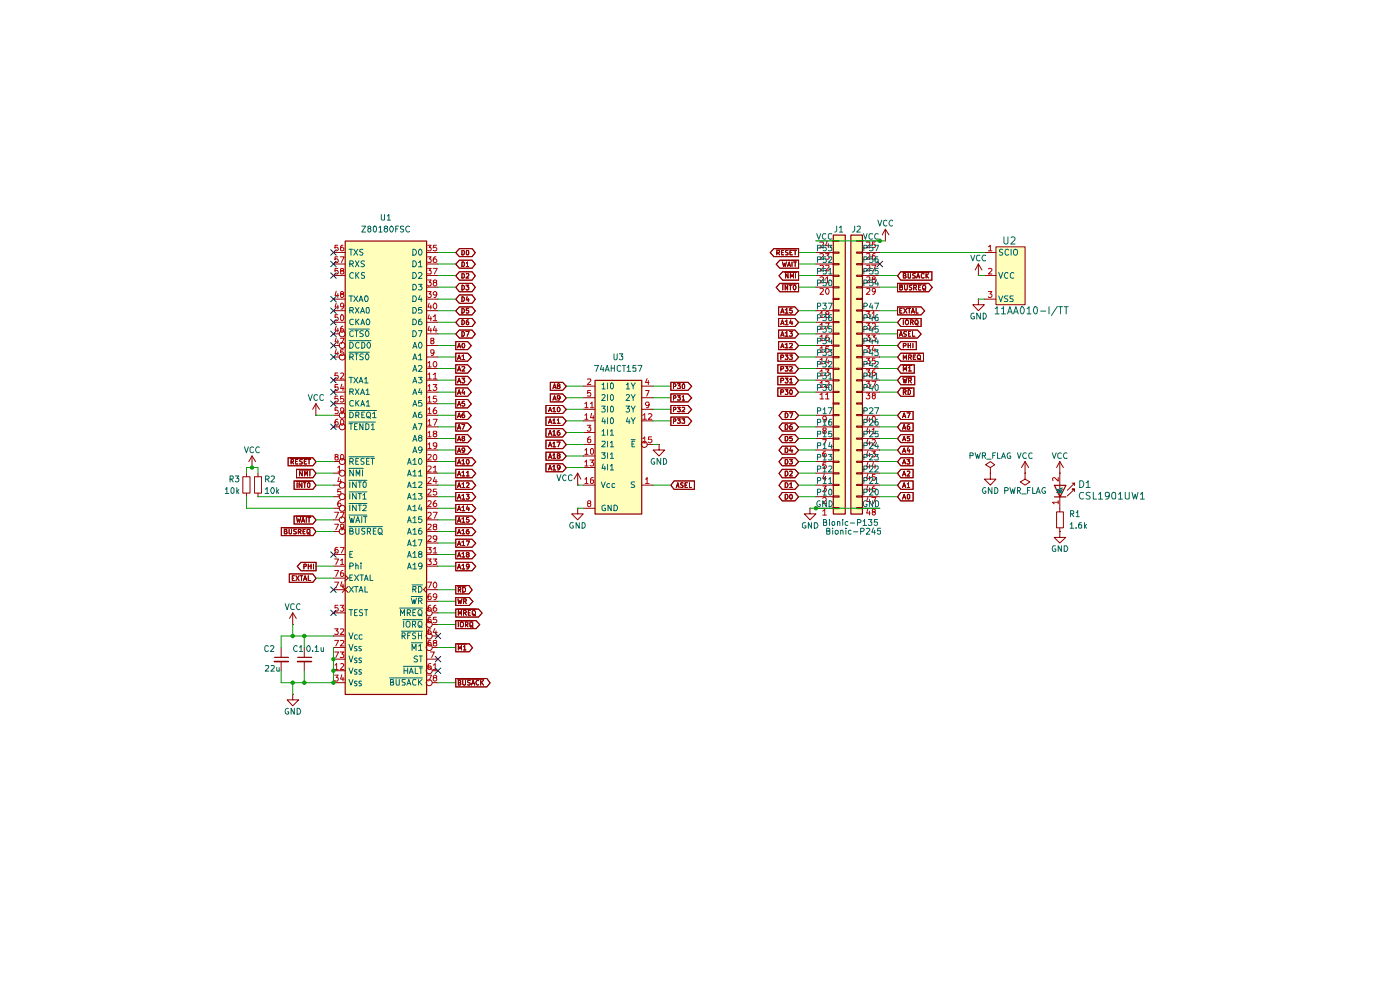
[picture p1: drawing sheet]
<svg xmlns="http://www.w3.org/2000/svg" width="297mm" height="210mm" viewBox="0 0 297 210" stroke-linecap="round" stroke-linejoin="round" font-family="sans-serif">
<g fill="#ffb">
<path d="M73.2 51.1h17.3v96.2h-17.3z"/>
<path d="M211.3 52.4h6.2v12.3h-6.2z"/>
<path d="M180.5 49.9h2.5v59.1h-2.5z"/>
<path d="M176.8 49.9h2.5v59.1h-2.5z"/>
<path d="M126.2 80.7h9.9v28.3h-9.9z"/>
</g>
<g fill="none" stroke="#910000" stroke-width=".21">
<path d="M70.7 53.5h2.5M70.7 56h2.5M70.7 58.5h2.5M90.5 53.5h2.4M90.5 56h2.4M90.5 58.5h2.4M97.4 55.2h2.8l.6 .8-.6 .9h-2.8l-.7-.9zM97.4 57.7h2.8l.6 .8-.6 .9h-2.8l-.7-.9zM97.4 52.7h2.8l.6 .9-.6 .8h-2.8l-.7-.8zM98 55.6h.3l.2 .1v.6l-.2 .2h-.3zM98 58h.3l.2 .3v.5l-.2 .2h-.3zM98 53.1h.3l.2 .2v.5l-.2 .3h-.3z"/>
<path d="M98.9 55.8l.3-.2v.9M98.9 58.1l.5-.1v.5l-.6 .5h.6M98.9 56.5h.5M99 53.1h.4v.2v.8h-.4l-.1-.2zM164.2 52.7h5.2v1.7h-5.2l-.8-.8zM164.6 52.8h4.3M164.8 53.6h.4l.2-.2-.1-.3h-.5v1M165.1 53.6l.3 .5M165.4 55.2h4v1.7h-4l-.7-.9zM165.8 53.5h.4M165.9 55.2h3M166 55.6l.2 .9 .2-.7 .2 .7 .2-.9"/>
<path d="M166 57.7h3.4v1.7h-3.4l-.7-.9zM166.2 53.1h-.4v1h.4M166.5 57.8h2.4M167.1 56.5l.3-.9 .3 .9M167.2 53.1l-.5 .1v.3l.5 .2-.1 .4h-.4M167.2 58v1l-.5-1v1M167.2 56.3h.4M167.6 53.5h.3M167.7 59v-1l.3 .7 .4-.7v1M168 55.6v.9M168.1 53.1h-.5v1h.5M168.4 55.6h.5"/>
<path d="M168.4 53.1h.5M168.7 53.1v1M168.7 55.6v.9M168.8 58v1M173.1 53.5h3.6M173.1 56h3.6M173.1 58.5h3.6M173.1 51.1h3.6M176.7 51h1.3v.2h-1.3zM176.7 53.5h1.3v.2h-1.3zM176.7 55.9h1.3v.3h-1.3zM176.7 58.4h1.3v.2h-1.3z"/>
<path d="M181.7 51h1.2v.2h-1.2zM181.7 53.5h1.2v.2h-1.2zM181.7 55.9h1.2v.3h-1.2zM181.7 58.4h1.2v.2h-1.2zM182.9 53.5h3.7M182.9 56h3.7M182.9 58.5h3.7M182.9 51.1h3.7M187.8 51.1h.1M187.8 48.6l-.6 1.2M187.8 48.6l.8 1.2M187.8 48.6v2.5"/>
<path d="M191.1 57.7h6.6v1.7h-6.6l-.7-.9zM191.6 57.8h5.5M191.6 58.5h.5v-.5h-.5v1h.5l.1-.3-.2-.2M192.7 58v1l.5-.1v-.9M194.2 58h-.4l-.2 .2 .2 .3 .4 .1v.3l-.6 .1M194.4 59l.4-1 .3 1M194.6 58.7h.4M196 58.1l-.4-.1-.2 .3v.5l.2 .2 .4-.1M196.5 58v1M196.5 58.5l.5 .5M197 58l-.5 .5M207.6 58.5h.1"/>
<path d="M207.6 56l-.7 1.3M207.6 56l.7 1.3M207.6 56v2.5M208.8 53.5h2.5M208.8 58.5h2.5M211.3 52.4h6.2v12.2h-6.2zM70.7 73.3h1.3M70.7 75.7h1.3M70.7 63.5h2.5M70.7 65.9h2.5M70.7 68.4h2.5M70.7 70.8h1.3"/>
<path d="M90.5 73.3h2.4M90.5 75.7h2.4M90.5 78.2h2.4M90.5 63.5h2.4M90.5 65.9h2.4M90.5 68.4h2.4M90.5 70.8h2.4M90.5 60.9h2.4M96.7 72.5h2.5l.8 .8-.8 .9h-2.5zM96.7 74.9h2.5l.8 .9-.8 .8h-2.5zM96.7 79.8h2.5l.8 .9-.8 .9h-2.5zM96.7 77.4h2.5l.8 .8-.8 1h-2.5z"/>
<path d="M97.1 73.8l.3-1 .3 1M97.1 76.2l.3-.9 .3 .9M97.1 78.7l.3-.9 .3 .9M97.1 73.5h.6M97.1 76h.6M97.1 78.4h.6M97.4 70h2.8l.6 .9-.6 .8h-2.8l-.7-.8zM97.4 67.6h2.8l.6 .8-.6 .9h-2.8l-.7-.9zM97.4 62.6h2.8l.6 .9-.6 .8h-2.8l-.7-.8zM97.4 65.1h2.8l.6 .8-.6 .9h-2.8l-.7-.9zM97.4 60.1h2.8l.6 .9-.6 .9h-2.8l-.7-.9zM98 75.6l.3-.3v.9"/>
<path d="M98 77.8h.5l.1 .1-.6 .8h.6M98 70.3l.5 .3v.5l-.2 .2h-.3zM98 67.9l.5 .2v.5l-.3 .3h-.2zM98 62.9l.5 .3v.5l-.3 .3h-.2zM98 65.4l.5 .3v.5l-.3 .2h-.2zM98 60.5l.5 .2v.6l-.3 .2h-.2zM98 76.2h.6M98.1 72.9l.1-.1a.47 .47 0 0 1 .4 .5 .47 .47 0 0 1-.4 .5l-.2-.4zM98.8 70.3h.7l-.4 1M98.8 60.5h.6l-.3 .3 .3 .1v.4l-.1 .2-.5-.2M99.1 62.9l-.2 .7h.6M99.4 67.9l-.5 .2v.7h.5v-.5h-.4l-.1 .1"/>
<path d="M99.4 63.3v.7M99.4 65.4h-.5v.5h.5v.4h-.5M165 74.9h3.7l.7 .9-.7 .8h-3.7zM165 77.4h3.7l.7 .8-.7 1h-3.7zM165 79.8h3.7l.7 .9-.7 .9h-3.7zM165.2 72.5h3.5l.7 .8-.7 .9h-3.5zM165.2 65.1h3.5l.7 .8-.7 .9h-3.5zM165.2 70h3.5l.7 .9-.7 .8h-3.5zM165.2 67.6h3.5l.7 .8-.7 .9h-3.5zM165.4 60.1h4v1.8h-4l-.7-.9zM165.6 75.8h.5l.1-.2v-.3h-.6v.9M165.6 78.3h.5l.1-.2v-.3h-.6v.9"/>
<path d="M165.6 73.8l.4-1 .3 1M165.6 66.4l.4-1 .3 1M165.6 71.3l.4-1 .3 1M165.6 68.9l.4-1 .3 1M165.7 73.5h.5M165.7 71.1h.5M165.7 66.2h.5M165.7 68.6h.5M165.9 60.2h3M166.1 60.5v1M166.6 75.3h.6l-.4 .3 .4 .2-.1 .4h-.5M166.6 77.8h.6l-.4 .3 .4 .2-.1 .4-.5-.1"/>
<path d="M166.6 73.1l.3-.3v1M166.6 65.7l.3-.3v1M166.6 70.6l.3-.3v1M166.6 68.2l.3-.3v1M166.6 73.8h.6M166.6 66.4h.6M166.6 71.3h.6M166.6 68.9h.6M167.1 60.5v1l-.5-1v1M167.4 60.5h.6M167.5 75.3h.6l-.3 .3 .3 .2-.1 .4h-.5M167.5 77.8h.5l.1 .1-.6 .8h.6"/>
<path d="M167.5 72.9l.5-.1 .1 .2-.6 .8h.6M167.5 70.3h.6l-.3 .4h.2l.1 .2-.1 .4-.5-.1M167.7 60.5v1M167.8 67.9l-.3 .6h.7M168 65.4h-.4l-.1 .5 .5-.1 .1 .4-.2 .2-.4-.1M168 68.2v.7M168.4 60.6l.1-.1a.54 .54 0 0 1 .4 .5 .54 .54 0 0 1-.4 .5l-.2-.4zM173.1 73.3h3.6M173.1 75.7h3.6M173.1 78.2h3.6M173.1 65.9h3.6M173.1 68.4h3.6"/>
<path d="M173.1 70.8h3.6M173.1 60.9h3.6M176.7 60.8h1.3v.3h-1.3zM176.7 63.3h1.3v.2h-1.3zM176.7 65.7h1.3v.3h-1.3zM176.7 68.2h1.3v.2h-1.3zM176.7 70.6h1.3v.3h-1.3zM176.7 73.2h1.3v.2h-1.3zM176.7 75.6h1.3v.3h-1.3zM176.7 78.1h1.3v.3h-1.3zM181.7 60.8h1.2v.3h-1.2zM181.7 63.3h1.2v.2h-1.2z"/>
<path d="M181.7 65.7h1.2v.3h-1.2zM181.7 68.2h1.2v.2h-1.2zM181.7 70.6h1.2v.3h-1.2zM181.7 73.2h1.2v.2h-1.2zM181.7 75.6h1.2v.3h-1.2zM181.7 78.1h1.2v.3h-1.2zM182.9 73.3h3.7M182.9 75.7h3.7M182.9 78.2h3.7M182.9 65.9h3.7M182.9 68.4h3.7M182.9 70.8h3.7"/>
<path d="M182.9 60.9h3.7M190.4 70h4.2l.8 .9-.8 .8h-4.2zM190.4 60.1h6.6l.8 .9-.8 .9h-6.6zM190.4 65.1h5l.8 .8-.8 .9h-5zM190.8 71.3l.3-1 .4 1M190.8 60.2h5.7M190.9 60.9h.4l.2-.2-.6-.2v1h.4l.2-.4-.3-.2M190.9 65.9h.3M190.9 71.1h.4M191.1 72.5h3.3v1.7h-3.3l-.7-.9zM191.1 74.9h4.8v1.7h-4.8l-.7-.8zM191.1 77.4h2.9v1.8h-2.9l-.7-1z"/>
<path d="M191.1 79.8h3v1.8h-3l-.7-.9zM191.1 67.6h4.3v1.7h-4.3l-.7-.9zM191.4 65.4h-.5v1h.5M191.6 75h3.8M191.6 77.5h1.8M191.6 80h1.8M191.6 67.6h3.3M191.6 73.4h.5l.1-.3-.1-.3h-.5v1M191.6 76.2v-.9l.4 .7 .3-.7v.9M191.6 78.7v-.9l.4 .6 .3-.6v.9M191.6 67.9v1M191.7 65.4l.7 1"/>
<path d="M191.9 60.5v.8l.2 .2h.2l.2-.2v-.8M192.3 67.9h.2a.6 .6 0 0 1 0 1h-.2a.6 .6 0 0 1 0-1zM192.3 70.4l-.4-.1-.2 .2v.2l.6 .4-.2 .2h-.4M192.4 65.4l-.7 1M192.6 65.4h.6M192.7 73.3h.5M192.7 72.8v1M192.7 75.8l.6-.1v-.3l-.6-.1v.9M192.7 78l.3-.2v.9M192.7 70.8h.3M192.7 78.7h.6M192.9 65.4v1"/>
<path d="M193 75.8l.3 .4M193.2 68.4h.4l.2-.2-.1-.3h-.5v1M193.2 70.3h-.5v1h.5M193.2 72.8v1M193.3 66.4l.4-1 .3 1M193.4 60.6h-.5v.2l.5 .3-.2 .4-.3-.1M193.4 68.4l.4 .5M193.4 66.2h.5M193.6 70.3v1h.5M193.7 72.8v1M193.8 75.7h.3M193.8 61h.5l.1-.3-.1-.2h-.5v1"/>
<path d="M194.1 61l.3 .5M194.2 68l.3-.1a.6 .6 0 0 1 0 1h-.2a.6 .6 0 0 1-.1-.9zM194.3 75.3h-.5v.9h.5M194.3 68.6l.5 .4M194.3 65.4v1h.5M194.7 75.4h.5l.1 .5-.2 .3h-.4zM194.8 76.1h.2l.3 .2M194.9 60.9h.3M195.4 60.5h-.5v1h.5M195.8 60.7l.3-.2a.6 .6 0 0 1 0 1h-.1a.6 .6 0 0 1-.2-.8zM195.9 61.3l.5 .3M207.6 63.5v1.1h1.2l-1.2 1.3-1.2-1.3h1.2"/>
<path d="M207.6 63.5h.1M208.8 63.5h2.5M53.5 99.2h.1M53.5 96.7l-.7 1.2M53.5 96.7l.7 1.2M53.5 96.7v2.5M61.1 97.1h5.3l.7 .9-.7 .8h-5.3zM61.6 97.2h4.3M61.8 98l.5-.1-.1-.4h-.4v.9M62 98l.3 .4M62.7 97.9h.3M62.9 99.6h3.5l.7 .8-.7 .9h-3.5z"/>
<path d="M63.2 97.5h-.5v.9h.5M63.5 99.7h2.4M64.1 97.5h-.4l-.2 .2 .2 .2 .4 .2v.2l-.6 .1M64.1 99.9v1.1l-.6-1.1v1.1M64.6 97.9h.3M65.1 97.5h-.5v.9h.5M65.3 97.5h.6M65.6 97.5v.9M65.7 99.9v1.1M67 88.1h.1M67 85.6l-.7 1.2M67 85.6l.8 1.2"/>
<path d="M67 85.6v2.5M70.7 83.2h2.5M70.7 85.6h2.5M70.7 88.1h1.3M70.7 90.5h1.3M70.7 80.6h2.5M70.7 97.9h1.3M90.5 83.2h2.4M90.5 85.6h2.4M90.5 88.1h2.4M90.5 90.5h2.4M90.5 80.6h2.4"/>
<path d="M90.5 97.9h2.4M90.5 93h2.4M90.5 95.5h2.4M96.7 97.1h3.5l.7 .9-.7 .8h-3.5zM96.7 87.3h2.5l.8 .8-.8 .9h-2.5zM96.7 94.7h2.5l.8 .8-.8 .8h-2.5zM96.7 92.2h2.5l.8 .8-.8 .9h-2.5zM96.7 99.6h3.5l.7 .8-.7 .9h-3.5zM96.7 89.7h2.5l.8 .9-.8 .8h-2.5zM96.7 84.7h2.5l.8 1-.8 .8h-2.5zM96.7 82.3h2.5l.8 .9-.8 .9h-2.5zM97.1 98.4l.3-.9 .3 .9"/>
<path d="M97.1 88.6l.3-1 .3 1M97.1 96l.3-1 .3 1M97.1 93.5l.3-.9 .3 .9M97.1 91.1l.3-1.1 .3 1.1M97.1 81.2l.3-1 .3 1M97.1 86.1l.3-1 .3 1M97.1 83.7l.3-1 .3 1M97.1 98.2h.6M97.1 88.3h.6M97.1 95.7h.6M97.1 93.3h.6M97.1 90.8h.6"/>
<path d="M97.1 80.9h.6M97.1 85.8h.6M97.1 83.3h.6M98 97.7l.3-.2v.9M98 90h.6l-.4 1.1M98 80.2h.6l-.3 .4 .3 .2-.1 .3-.4 .1-.1-.1M98 98.4h.6M98.2 93l-.2-.3 .1-.1h.4v.3l-.4 .1-.1 .2 .1 .3h.4l.1-.3-.2-.2M98.3 82.6l-.3 .7h.6M98.5 87.6l-.3 .1-.2 .7 .2 .2 .4-.2-.1-.4h-.4l-.1 .2M98.5 85.1h-.4l-.1 .5 .5-.1 .1 .5-.2 .1h-.4M98.5 83v.7"/>
<path d="M98.6 95.5l-.4 .1-.2-.1 .1-.5h.4l.1 .2-.2 .8h-.3M99 97.6l.1-.1a.47 .47 0 0 1 .4 .5 .47 .47 0 0 1-.4 .4l-.2-.3zM115.8 86h3.6l.7 .9-.7 .8h-3.6zM115.8 93.4h3.6l.7 .9-.7 .9h-3.6zM115.8 88.5h3.6l.7 .8-.7 .9h-3.6zM115.8 95.9h3.6l.7 .9-.7 .8h-3.6zM115.8 90.9h3.6l.7 .9-.7 .9h-3.6zM115.8 98.4h3.6l.7 .8-.7 .9h-3.6zM116.4 87.3l.3-.9 .3 .9M116.4 94.8l.3-1 .3 1M116.4 89.8l.3-.9 .3 .9M116.4 97.2l.3-1 .3 1"/>
<path d="M116.4 92.3l.3-1 .3 1M116.4 99.7l.3-1 .3 1M116.5 87.1h.4M116.5 94.4h.4M116.5 89.5h.4M116.5 97h.4M116.5 92h.4M116.5 99.4h.4M116.7 83.6h2.7l.7 .8-.7 .9h-2.7zM116.7 81.1h2.7l.7 .9-.7 .8h-2.7zM117.3 84.9l.3-1 .4 1M117.3 82.4l.3-1 .4 1"/>
<path d="M117.3 86.7l.3-.3v.9M117.3 94l.3-.2v1M117.3 89.1l.3-.2v.9M117.3 96.6l.3-.4v1M117.3 91.6l.3-.3v1M117.3 99l.3-.3v1M117.3 87.3h.6M117.3 94.8h.6M117.3 89.8h.6M117.3 97.2h.6M117.3 92.3h.6M117.3 99.7h.6"/>
<path d="M117.4 84.6h.5M117.4 82.2h.5M118.1 93.8h.7l-.4 1M118.2 86.6l.2-.2a.47 .47 0 0 1 .4 .5 .47 .47 0 0 1-.4 .4l-.2-.1zM118.2 89.1l.3-.2v.9M118.2 89.8h.6M118.4 81.8l-.2-.2 .4-.2 .2 .3-.6 .3 .1 .4h.4l.1-.2-.2-.4M118.4 96.6h-.2v-.3l.4-.1 .2 .2-.1 .2-.5 .1v.4l.2 .1 .4-.1v-.3l-.2-.2M118.7 91.3l-.5 .3v.6h.5l.1-.3-.2-.3-.4 .3M118.8 84.4l-.2 .1-.4-.1 .1-.5h.4l.1 .2-.1 .7-.4 .1M118.8 99.1l-.4 .3-.2-.2v-.4l.4-.1 .2 .2-.1 .7-.4 .1M123.7 81.9h2.5"/>
<path d="M123.7 84.4h2.5M123.7 86.8h2.5M123.7 89.3h2.5M123.7 91.7h2.5M123.7 94.3h2.5M123.7 96.7h2.5M123.7 99.2h2.5M136.1 81.9h2.5M136.1 84.4h2.5M136.1 86.8h2.5M136.1 89.3h2.5M137.3 94.3h1.3"/>
<path d="M139.8 94.3v1.2h1.2l-1.2 1.2-1.2-1.2h1.2M139.8 94.3h.1M142.3 86h3.7l.7 .9-.7 .8h-3.7zM142.3 88.5h3.7l.7 .8-.7 .9h-3.7zM142.3 83.6h3.7l.7 .8-.7 .9h-3.7zM142.3 81.1h3.7l.7 .9-.7 .8h-3.7zM142.9 86.9l.5-.1-.1-.4h-.4v.9M142.9 89.4l.5-.1-.1-.4h-.4v.9M142.9 84.4h.5l-.1-.5h-.4v1M142.9 82h.3l.2-.2-.2-.4h-.3v1M143.7 86.4h.6l-.3 .3 .3 .1v.4h-.6M143.7 88.9h.6l-.3 .3 .3 .1v.4h-.6"/>
<path d="M143.7 83.9h.6l-.3 .4 .3 .1v.4h-.6M143.7 81.4h.6l-.3 .4 .3 .1v.4h-.6M144.6 88.9h.6l-.2 .3 .2 .1v.4h-.6M144.7 86.5l.5-.1v.4l-.6 .5h.6M144.7 84.2l.3-.3v1M144.7 84.9h.5M144.8 81.5l.3-.1 .1 .3v.7h-.4l-.1-.2zM165 82.3h3.7l.7 .9-.7 .9h-3.7zM165.6 80.7h.5l.1-.1v-.4h-.6v1M165.6 83.2h.6v-.4l-.1-.1h-.5v1M165.9 87.3h2.8l.7 .8-.7 .9h-2.8l-.6-.9zM165.9 89.7h2.8l.7 .9-.7 .8h-2.8l-.6-.8z"/>
<path d="M165.9 94.7h2.8l.7 .8-.7 .8h-2.8l-.6-.8zM165.9 92.2h2.8l.7 .8-.7 .9h-2.8l-.6-.9zM165.9 97.1h2.8l.7 .9-.7 .8h-2.8l-.6-.8zM165.9 99.6h2.8l.7 .8-.7 .9h-2.8l-.6-.9zM166.6 80.2h.6l-.4 .4 .4 .2-.1 .3-.4 .1-.1-.1M166.6 82.7h.6l-.4 .3 .4 .3-.1 .3h-.5M166.6 87.6a.52 .52 0 0 1 .6 .5 .52 .52 0 0 1-.6 .5zM166.6 90a.59 .59 0 0 1 .5 .4 .59 .59 0 0 1-.1 .7h-.4zM166.6 95l.5 .1 .1 .4-.2 .5h-.4zM166.6 92.6l.5 .1 .1 .4-.2 .4h-.4zM166.6 97.5l.5 .1 .1 .4-.2 .4h-.4zM166.6 99.9h.4a.58 .58 0 0 1 .1 .7 .58 .58 0 0 1-.5 .4z"/>
<path d="M167.5 80.5l.3-.3v1M167.5 87.6h.7l-.4 1M167.5 97.5h.6l-.3 .3 .3 .2-.1 .4-.5-.1M167.5 81.2h.6M167.6 82.8l.2-.1a.54 .54 0 0 1 .3 .5 .54 .54 0 0 1-.3 .5l-.3-.4zM167.8 94.9l-.3 .7h.7M168 90h-.2l-.3 .5 .1 .6h.4v-.6h-.4l-.1 .1M168 92.6h-.4l-.1 .4 .4-.1 .2 .2-.1 .4-.5-.1M168 95.4v.6M173.1 83.2h3.6M173.1 88.1h3.6M173.1 90.5h3.6"/>
<path d="M173.1 80.6h3.6M173.1 97.9h3.6M173.1 93h3.6M173.1 95.5h3.6M176.7 80.6h1.3v.2h-1.3zM176.7 83h1.3v.3h-1.3zM176.7 85.5h1.3v.2h-1.3zM176.7 87.9h1.3v.3h-1.3zM176.7 90.4h1.3v.2h-1.3zM176.7 92.9h1.3v.3h-1.3zM176.7 95.4h1.3v.2h-1.3zM176.7 97.8h1.3v.3h-1.3z"/>
<path d="M181.7 80.6h1.2v.2h-1.2zM181.7 83h1.2v.3h-1.2zM181.7 85.5h1.2v.2h-1.2zM181.7 87.9h1.2v.3h-1.2zM181.7 90.4h1.2v.2h-1.2zM181.7 92.9h1.2v.3h-1.2zM181.7 95.4h1.2v.2h-1.2zM181.7 97.8h1.2v.3h-1.2zM182.9 83.2h3.7M182.9 88.1h3.7M182.9 90.5h3.7M182.9 80.6h3.7"/>
<path d="M182.9 97.9h3.7M182.9 93h3.7M182.9 95.5h3.7M191.1 92.2h2.6v1.7h-2.6l-.7-.9zM191.1 97.1h2.6v1.7h-2.6l-.7-.8zM191.1 94.7h2.6v1.6h-2.6l-.7-.8zM191.1 99.6h2.6v1.7h-2.6l-.7-.9zM191.1 82.3h2.8v1.8h-2.8l-.7-.9zM191.1 89.7h2.6v1.7h-2.6l-.7-.8zM191.1 87.3h2.6v1.7h-2.6l-.7-.9zM191.5 93.5l.3-.9 .3 .9M191.5 98.4l.3-.9 .3 .9"/>
<path d="M191.5 96l.3-1 .3 1M191.5 91.1l.3-1.1 .3 1.1M191.5 88.6l.3-1 .3 1M191.6 80.2l.2 1 .2-.7 .1 .7 .3-1M191.6 82.4h1.7M191.6 83.2h.5l.1-.4-.1-.1h-.5v1M191.6 98.2h.5M191.6 88.3h.5M191.6 95.7h.5M191.6 93.3h.5M191.6 90.8h.5M191.9 83.2l.3 .5"/>
<path d="M192.4 97.5h.6l-.3 .3 .3 .1v.4h-.6M192.4 87.6h.7l-.4 1M192.7 94.9l-.2 .7h.6M192.7 82.7h.2l.3 .2v.5l-.3 .3h-.2zM192.7 80.7l.6-.1v-.3l-.6-.1v1M192.9 90l-.4 .3v.7h.5l-.1-.5h-.3l-.1 .1M192.9 95.4v.6M193 92.6h-.5v.4h.5v.4h-.5M193 80.7l.3 .5M210.1 99.2l.9-.6-.9-.7-1 .7 1 .6v1.2M217.5 97.9l-.8 1.3M217.5 97.9l.7 1.3"/>
<path d="M217.5 97.9v2.5M224.8 97.9v10.7M224.8 97.9l-.7 1.3M224.8 97.9l.8 1.3M51.5 101.1h1.5v3.5h-1.5zM52.3 100.4v.7M52.3 104.6v.8M54 101.1h1.5v3.5h-1.5zM54.7 100.4v.7M54.7 104.6v.8M59.7 111.9h6.7l.7 .9-.7 .8h-6.7zM60.2 112h5.7"/>
<path d="M60.3 112.7l.5-.1-.1-.3h-.4v.9h.5l.1-.3-.2-.2M61.3 112.3l.1 .9h.4v-.9M62.4 102h4l.7 .9-.7 .9h-4zM62.4 109.5h4l.7 .8-.7 .9h-4zM62.9 112.3h-.5l-.1 .2 .6 .4v.3h-.6M62.9 102.1h3M62.9 109.5h3M62.9 109.8l.2 1 .3-.7 .1 .7 .3-1M63 102.4v1M63.3 112.8h.4l.2-.2-.1-.3h-.5v.9M63.5 112.8l.4 .4M63.8 119.3h3.3v1.8h-3.3l-.7-1z"/>
<path d="M64 110.8l.3-1 .3 1M64 102.4v1l-.5-1v1M64.1 110.5h.5M64.3 112.7h.3M64.4 102.4h.5M64.6 101v-1.1l.3 .7 .3-.7v1.1M64.6 102.4v1M64.7 112.3h-.4v.9h.4M65 109.8v1M65.1 112.4h.6v.8h-.5zM65.2 102.6l.3-.2 .2 .2v.6l-.1 .2-.4-.2zM65.3 113l.5 .3"/>
<path d="M65.3 109.8h.6M65.4 119.7v1M65.6 109.8v1M66 119.7v1M66.5 119.7v1M70.7 105.4h1.3M70.7 112.7h1.3M70.7 117.6h2.5M70.7 100.4h1.3M70.7 102.9h1.3M70.7 107.8h1.3M70.7 110.3h1.3"/>
<path d="M90.5 105.4h2.4M90.5 112.7h2.4M90.5 117.6h2.4M90.5 100.4h2.4M90.5 102.9h2.4M90.5 107.8h2.4M90.5 110.3h2.4M90.5 115.2h2.4M96.7 107h3.5l.7 .9-.7 .8h-3.5zM96.7 102h3.5l.7 .9-.7 .9h-3.5zM96.7 104.5h3.5l.7 .9-.7 .9h-3.5zM96.7 109.5h3.5l.7 .8-.7 .9h-3.5z"/>
<path d="M96.7 119.3h3.5l.7 .8-.7 1h-3.5zM96.7 116.8h3.5l.7 .9-.7 .8h-3.5zM96.7 111.9h3.5l.7 .9-.7 .8h-3.5zM96.7 114.4h3.5l.7 .8-.7 .9h-3.5zM97.1 101l.3-1.1 .3 1.1M97.1 108.3l.3-1 .3 1M97.1 103.4l.3-1 .3 1M97.1 105.9l.3-1 .3 1M97.1 110.8l.3-1 .3 1M97.1 118.1l.3-.9 .3 .9M97.1 113.2l.3-.9 .3 .9M97.1 115.7l.3-.9 .3 .9"/>
<path d="M97.1 100.6h.6M97.1 108.1h.6M97.1 103.1h.6M97.1 105.5h.6M97.1 110.5h.6M97.1 117.9h.6M97.1 113h.6M97.1 115.4h.6M98 100.2l.3-.3v1.1M98 107.6l.3-.3v1M98 102.7l.3-.3v1M98 105.1l.3-.2v1"/>
<path d="M98 110.1l.3-.3v1M98 119.9l.3-.2v1M98 117.5l.3-.3v.9M98 112.6l.3-.3v.9M98 115l.3-.2v.9M98 101h.6M98 108.3h.6M98 103.4h.6M98 105.9h.6M98 110.8h.6M98 118.1h.6M98 113.2h.6"/>
<path d="M98 115.7h.6M98.9 100.2l.4-.3v1.1M98.9 102.5l.5-.1 .1 .2-.6 .8h.6M98.9 104.9h.6l-.3 .4h.2l.1 .4-.1 .2-.5-.1M98.9 114.8h.7l-.4 .9M98.9 101h.6M99.2 107.3l-.3 .7h.7M99.2 117.6l-.3-.1 .1-.3h.4l.1 .3-.6 .3 .1 .3h.4l.1-.3-.1-.2M99.4 109.8h-.4l-.1 .5 .5-.1 .1 .4-.1 .2-.5-.1M99.4 112.3h-.2l-.3 .3 .1 .6h.4v-.6h-.4l-.1 .2M99.4 107.6v.7M122.5 102.9h.1"/>
<path d="M122.5 107.8v1.2h1.2l-1.2 1.3-1.2-1.3h1.2M122.5 107.8h.1M122.5 100.4l-.7 1.2M122.5 100.4l.7 1.2M122.5 100.4v2.5M123.7 102.9h2.5M123.7 107.8h2.5M136.1 102.9h2.5M143 102h4.3v1.8h-4.3l-.7-.9zM143.5 103.4l.3-1 .3 1M143.5 103.1h.5M144.9 102.5h-.5v.2l.5 .3v.3h-.5"/>
<path d="M145.3 102.9h.4M145.8 102.4h-.5v1h.5M146.3 102.4v1h.4M165.9 102h2.8l.7 .9-.7 .9h-2.8l-.6-.9zM165.9 104.5h2.8l.7 .9-.7 .9h-2.8l-.6-.9zM166.6 102.4a.52 .52 0 0 1 .6 .5 .52 .52 0 0 1-.6 .5zM166.6 104.9a.52 .52 0 0 1 .6 .5 .52 .52 0 0 1-.6 .5zM167.5 100l.5-.1 .1 .2-.6 .9h.6M167.5 102.7l.3-.3v1M167.5 103.4h.6M167.6 104.9h.2a.55 .55 0 0 1 .3 .5 .55 .55 0 0 1-.3 .5l-.3-.5zM171.8 107.8v1.2h1.3l-1.3 1.3-1.2-1.3h1.2"/>
<path d="M171.8 107.8h.1M173.1 105.4h3.6M173.1 100.4h3.6M173.1 102.9h3.6M173.1 107.8h3.6M176.7 100.3h1.3v.2h-1.3zM176.7 102.7h1.3v.3h-1.3zM176.7 105.2h1.3v.2h-1.3zM176.7 107.6h1.3v.3h-1.3zM181.7 100.3h1.2v.2h-1.2zM181.7 102.7h1.2v.3h-1.2zM181.7 105.2h1.2v.2h-1.2z"/>
<path d="M181.7 107.6h1.2v.3h-1.2zM182.9 105.4h3.7M182.9 100.4h3.7M182.9 102.9h3.7M182.9 107.8h3.7M191.1 104.5h2.6v1.8h-2.6l-.7-.9zM191.1 102h2.6v1.8h-2.6l-.7-.9zM191.5 101l.3-1.1 .3 1.1M191.5 105.9l.3-1 .3 1M191.5 103.4l.3-1 .3 1M191.6 100.6h.5M191.6 103.1h.5"/>
<path d="M191.6 105.5h.5M192.5 100l.4-.1 .1 .5-.6 .6h.6M192.5 102.7l.2-.3v1M192.5 103.4h.5M192.7 104.9l.3 .1v.7l-.3 .2-.2-.2v-.7zM210.1 100.4v1.2h1.2l-1.2 1.3-1.3-1.3h1.3M210.1 100.4h.1M217.5 100.4v1.2l1 .6-1 .7-1.1-.7 1.1-.6M217.5 100.4h.1M224.1 108.6h1.5v3.4h-1.5zM224.8 112.7v1.3h1.3l-1.3 1.2-1.2-1.2h1.2M224.8 112.7h.1"/>
<path d="M224.8 100.4h.1M224.8 112v.7M227.5 102.5h.5l-1.6 1.5M228 104.3v-.5h-.5h.5l-1.6 1.4M228 102.5v.5M59.6 137.4v2M61.4 121.7h5l.7 1-.7 .8h-5zM62 122.6h.3M62.1 132.5h.1M62.1 130l-.7 1.2M62.1 130l.8 1.2M62.1 130v2.5"/>
<path d="M62.4 122.1h-.4v1h.4M62.8 122.1l.7 1M63.5 122.1l-.7 1M63.7 122.1h.5M64 122.1v1M64.4 123.1l.3-1 .4 1M64.5 120.2l.5-.1v-.3l-.5-.1v1M64.6 137.4v2M64.6 122.8h.4M65.4 122.1v1h.5M65.4 120.1h.6M70.7 120.1h2.5"/>
<path d="M70.7 122.6h2.5M70.7 134.9h2.5M70.7 137.4h2.5M70.7 139.8h2.5M70.7 130h2.5M70.7 125.1h2.5M72.6 124.4l1.3 1.3M73.2 122l.7 .6-.7 .6M73.9 124.4l-1.3 1.3M90.5 120.1h2.4M90.5 139.8h2.4M90.5 125.1h2.4"/>
<path d="M90.5 124.4l-.6 .7 .6 .6M90.5 127.5h2.4M91.7 134.9h1.2M91.7 137.4h1.2M91.7 130h1.2M91.7 132.5h1.2M96.7 136.6h2.9l.6 .8-.6 .9h-2.9zM96.7 129.2h4.8l.8 .8-.8 .9h-4.8zM96.7 131.7h4.3l.8 .8-.8 .8h-4.3zM96.7 124.2h2.8l.7 .9-.7 .9h-2.8zM96.7 126.7h2.9l.7 .9-.7 .8h-2.9zM97.1 120.7l.3-1 .3 1"/>
<path d="M97.1 136.6h1.8M97.1 129.2h3.9M97.1 131.7h3.3M97.1 124.3h1.7M97.1 126.8h1.9M97.1 127l.2 1.1 .3-.7 .1 .7 .3-1.1M97.1 120.3h.6M97.2 137.9v-1l.4 .7 .3-.7v1M97.2 130.5v-1l.4 .8 .3-.8v1M97.2 125.1h.5v-.4l-.5-.1v1M97.2 131.9v1.1M97.5 125.1l.2 .5"/>
<path d="M97.7 132.1l.4-.2a.66 .66 0 0 1 .1 1.1h-.5zM98 120.7h.6M98.2 124.6l.6 .2v.5l-.4 .3h-.2zM98.3 137.2l.3-.3v1M98.3 130h.5l.1-.3-.1-.2h-.5v1M98.3 127.5h.5l.1-.3-.1-.2h-.5v1.1M98.3 137.9h.5M98.6 130l.3 .5M98.6 127.5l.3 .6M98.8 132.5h.3l.2-.1-.2-.5h-.3v1.1M98.9 132.5l.4 .5M99.4 130h.3"/>
<path d="M99.5 120.1l-.1 .2h-.4v-.6h.4l.1 .1-.1 .8-.4 .1M99.7 132.1l.2-.2 .4 .2-.1 .9h-.4zM99.8 129.5h-.4v1h.4M99.9 132.7l.5 .3M100.2 129.7l.4-.2a.6 .6 0 0 1 0 1l-.4-.2zM100.4 130.3l.5 .3M59.6 140.3v2M62.1 147.3v1.2h1.3l-1.3 1.2-1.2-1.2h1.2M62.1 147.3h.1M64.6 140.3v2M70.7 142.3h2.5M70.7 144.8h2.5"/>
<path d="M91.7 142.3h1.2M91.7 144.8h1.2M96.7 143.9h6.6l.7 1-.7 .8h-6.6zM97.1 144.1h5.6M97.2 144.8l.5-.1v-.2l-.1-.2h-.4v1l.5-.1v-.3l-.1-.1M98.2 144.3v.9l.2 .1 .4-.1v-.9M99.8 144.4l-.4-.1-.2 .2 .2 .3 .4 .2v.2l-.2 .1-.4-.1M100 145.3l.4-1 .3 1M100.1 145h.5M101.6 144.4a.45 .45 0 0 0-.6 .4 .45 .45 0 0 0 .6 .4M102 144.3v1M102.1 144.7l.5 .6"/>
<path d="M102.6 144.3l-.6 .6"/>
<circle cx="72.6" cy="70.8" r=".64"/>
<circle cx="72.6" cy="73.3" r=".64"/>
<circle cx="72.6" cy="75.7" r=".64"/>
<circle cx="72.6" cy="97.9" r=".64"/>
<circle cx="72.6" cy="88.1" r=".64"/>
<circle cx="72.6" cy="90.5" r=".64"/>
<circle cx="136.7" cy="94.3" r=".64"/>
<circle cx="72.6" cy="110.3" r=".64"/>
<circle cx="72.6" cy="105.4" r=".64"/>
<circle cx="72.6" cy="100.4" r=".64"/>
<circle cx="72.6" cy="102.9" r=".64"/>
<circle cx="72.6" cy="112.7" r=".64"/>
<circle cx="72.6" cy="107.8" r=".64"/>
<circle cx="91.1" cy="134.9" r=".64"/>
<circle cx="91.1" cy="137.4" r=".64"/>
<circle cx="91.1" cy="130" r=".64"/>
<circle cx="91.1" cy="132.5" r=".64"/>
<circle cx="91.1" cy="142.3" r=".64"/>
<circle cx="91.1" cy="144.8" r=".64"/>
</g>
<path d="M73.2 51.1h17.3v96.2h-17.3zM176.8 49.9h2.5v59.1h-2.5zM180.5 49.9h2.5v59.1h-2.5zM126.2 80.7h9.9v28.3h-9.9zM223.7 102.9h2.4l-1.2 2.5zM223.7 105.4h2.4M58.2 139.4h3M63.2 139.4h2.9" fill="none" stroke="#910000" stroke-width=".25"/>
<path d="M58.2 140.3h3M63.1 140.3h3" fill="none" stroke="#910000" stroke-width=".34"/>
<g fill="none" stroke="#b90000" stroke-width=".21">
<path d="M71.7 52h-.6v.6l.4-.2 .2 .3v.4h-.6M71.7 54.5h-.6v.6l.1-.2 .5 .1v.7l-.6-.1M71.7 56.9h-.6v.6l.1-.1h.5v.7l-.6-.1M72.2 54.5h.8l-.6 1.2M72.4 57.4h-.1v-.4h.6v.4l-.6 .1v.6h.5l.1-.2v-.2l-.2-.3M72.8 52h-.4l-.1 .3v.8h.6v-.4l-.2-.3h-.3l-.1 .3M90.7 52h.8l-.4 .4 .4 .3-.1 .4h-.7M90.7 54.5h.8l-.4 .4 .4 .3-.1 .5-.7-.1M90.7 56.9h.8l-.4 .5 .4 .2-.1 .5-.7-.1M90.7 59.4h.8l-.4 .5h.3v.7l-.5 .1-.2-.2M91.9 56.9h.8l-.5 1.2M92.2 59.9l-.3-.3 .1-.1h.6v.3l-.4 .1-.3 .2v.3l.3 .3h.2l.3-.3v-.3l-.3-.2"/>
<path d="M92.5 54.5a.55 .55 0 0 0-.6 .5v.5l.2 .2h.4l.2-.2v-.3l-.3-.3h-.2l-.3 .3M92.6 52h-.6l-.1 .6 .5-.2 .3 .3-.1 .4h-.7M173.9 51.4l.6-.1 .2 .2-.1 .4-.7 .6h.8M173.9 53.9l.6-.1 .2 .3-.8 .9h.8M173.9 56.3h.6l.2 .2-.8 .9h.8M173.9 58.8l.6-.1 .2 .3-.8 1h.8M175.1 53.8h.8l-.4 .4 .4 .3v.3l-.2 .2-.6-.1M175.1 56.3h.5l.3 .2-.8 .9h.8M175.1 59l.5-.3v1.3M175.1 60h.8M175.5 51.3l-.4 .8h.8M175.7 51.7v.8"/>
<path d="M183.8 51.4l.6-.1 .1 .6-.7 .6h.7M183.8 53.9l.6-.1 .1 .5-.7 .7h.7M183.8 56.3h.7v.5l-.7 .6h.7M183.8 58.8h.7v.4l-.7 .8h.7M184.9 56.3h.9l-.5 1.1M185.3 59.2h-.2l-.1-.2a.35 .35 0 0 1 .4-.3 .35 .35 0 0 1 .3 .3l-.1 .2h-.3l-.3 .3v.2l.3 .3 .4-.3v-.2l-.2-.3M185.6 51.3h-.5l-.1 .6 .2-.1 .4 .1v.5h-.6M185.6 53.8h-.3l-.3 .5 .1 .7h.5v-.7l-.3-.1-.3 .3M209.7 52.4l.4-.4v1.2M209.7 57l.5-.1 .2 .3-.7 .9h.7M209.7 53.2h.7M71.3 61.8l-.2 .9h.7"/>
<path d="M71.3 64.3l-.2 .8h.7M71.3 69.2l-.2 .9h.7M71.3 71.7l-.2 .8h.7M71.3 74.1l-.2 .9h.7M71.7 66.8h-.6v.5h.4l.2 .2v.4h-.6M71.7 79.1h-.6v.6l.6-.1v.7l-.5 .1-.1-.2M71.7 62.3v.8M71.7 64.7v.9M71.7 69.6v.9M71.7 72.1v.8M71.7 74.6v.8M72.2 71.7h.8l-.6 1.2"/>
<path d="M72.3 79.2l.4-.1 .2 .4-.7 .9h.7M72.4 62.4l-.1-.1 .1-.5h.3l.2 .3-.1 .3h-.4l-.1 .1v.4l.1 .2h.3l.2-.2v-.3l-.2-.2M72.5 66.8a.68 .68 0 0 1 .4 .6 .68 .68 0 0 1-.4 .6l-.2-.2v-.8zM72.8 69.2l-.4 .1-.1 .2v.9a.42 .42 0 0 0 .5 0 .42 .42 0 0 0 .1-.6l-.5-.1-.1 .3M72.9 74.2h-.6v.6l.4-.2 .2 .3v.3l-.1 .2-.5-.1M72.9 64.8l-.1 .3h-.5v-.6l.4-.2 .2 .3-.1 .8-.5 .2M90.7 61.8h.8l-.4 .6h.3l.1 .1-.1 .5-.5 .1-.2-.2M90.8 77l.3-.3v1.1M90.8 79.5l.3-.4v1.3M90.8 77.8h.7M91.1 64.3l-.3 .8h.8M91.1 66.8l-.3 .8h.8"/>
<path d="M91.1 69.2l-.3 .9h.8M91.4 64.7v.9M91.4 67.2v.8M91.4 69.6v.9M91.6 72.3l-.2-.2 .1-.4h.4l.2 .2-.3 .4h-.4v.5l.2 .1h.2l.3-.2-.3-.4M91.9 79.5l.4-.4v1.3M91.9 67.2l.4-.4v1.2M91.9 68h.8M92.1 74.7l-.3 .3-.4-.2v-.5l.5-.1a.91 .91 0 0 1-.1 1.2h-.3M92.1 76.7h.2a.84 .84 0 0 1 .2 1.1h-.3a.78 .78 0 0 1-.1-1.1zM92.2 64.3a.68 .68 0 0 1 .5 .6 .68 .68 0 0 1-.5 .7 .75 .75 0 0 1 0-1.3zM92.2 69.2l-.3 .9h.8"/>
<path d="M92.5 69.6v.9M92.7 62.4l-.3 .2h-.2l-.3-.2v-.3l.3-.3h.2a.72 .72 0 0 1 .3 .8 .72 .72 0 0 1-.6 .5M173.9 61.3l.6-.1 .2 .2-.8 1h.8M173.9 66.5l.5-.4v1.2M173.9 69l.5-.5v1.3M173.9 71.4l.5-.3v1.2M173.9 73.9l.5-.4v1.2M173.9 76.3l.5-.3v1.2M173.9 78.8l.5-.4v1.3M173.9 67.3h.8M173.9 69.8h.8M173.9 72.3h.8"/>
<path d="M173.9 74.7h.8M173.9 77.2h.8M173.9 79.7h.8M175.1 68.5h.8l-.5 1.3M175.1 78.4h.8l-.4 .5 .4 .2v.4l-.3 .2h-.3l-.2-.2M175.3 61.3a.61 .61 0 0 1 .6 .3 .61 .61 0 0 1-.2 .8 .6 .6 0 0 1-.6-.4 .6 .6 0 0 1 .2-.7zM175.4 66.7l-.3-.4 .3-.2h.2l.3 .3-.8 .4v.3l.3 .2h.4l.1-.2v-.3l-.3-.1M175.5 75.9l-.4 .9h.8M175.7 71.1l-.4 .1-.2 .8 .3 .3 .4-.1 .1-.5-.3-.2h-.2l-.3 .2M175.7 76.4v.8M175.8 73.5h-.6l-.1 .6 .2-.1h.3l.3 .2v.3l-.2 .2-.6-.1M183.8 66.1h.7l-.4 .5 .4 .1v.6h-.7"/>
<path d="M183.8 68.5h.7l-.4 .5 .4 .1v.6h-.7M183.8 71.1h.7l-.4 .4 .4 .2v.5h-.7M183.8 73.5h.7l-.4 .5 .4 .1v.5h-.7M183.8 76h.7l-.4 .4 .4 .2v.5h-.7M183.8 78.4h.7l-.4 .5 .4 .1v.5l-.1 .2h-.5l-.1-.2M183.8 61.3h.7v.4l-.7 .7h.7M184.9 71.1h.8l-.4 .4 .4 .2-.1 .5h-.7M185 66.5l.4-.4v1.2M185 68.7l.5-.2 .2 .5-.8 .8h.8M185 67.3h.7M185.3 73.4l-.3 .9h.8M185.6 76h-.5l-.1 .6 .2-.2 .4 .1v.7l-.6-.1"/>
<path d="M185.6 78.4l-.4 .1-.2 .4 .1 .7h.5v-.7h-.5l-.1 .2M185.6 74v.7M185.7 61.7a.35 .35 0 0 1-.3 .2 .35 .35 0 0 1-.4-.2v-.3a.35 .35 0 0 1 .4-.2 .35 .35 0 0 1 .3 .2v.4a.58 .58 0 0 1-.6 .6M209.7 61.8h.7l-.4 .6 .4 .1v.4l-.2 .2h-.4l-.1-.2M71.2 96.9l-.1-.1v-.3h.6v.3l-.6 .2 .1 .6h.5v-.5l-.2-.2M71.7 81.6h-.6v.6l.6-.1v.7h-.5l-.1-.1M71.7 84h-.6v.6l.6-.1a.45 .45 0 0 1 0 .6 .45 .45 0 0 1-.6 .1v-.1M71.7 86.5h-.6v.6l.4-.1 .2 .2v.5h-.6M71.7 88.9l-.5 .1-.1 .3v.8h.6v-.6l-.5-.1-.1 .3M71.7 99.2l.3-.4v1.3M72.3 96.5l.3-.1a.84 .84 0 0 1 .2 1.2h-.4l-.1-.2zM72.5 81.5l-.2 .9h.7"/>
<path d="M72.5 88.9a.68 .68 0 0 1 .4 .7 .68 .68 0 0 1-.4 .6l-.2-.2v-.8zM72.8 82v.8M72.9 84h-.6v.6l.5-.1 .1 .5-.2 .3-.4-.2M72.9 87.1l-.1 .1h-.5v-.5l.4-.2a.87 .87 0 0 1-.1 1.3h-.3M90.8 81.9l.3-.3v1.2M90.8 84.4l.3-.4v1.3M90.8 86.8l.3-.3v1.3M90.8 89.4l.3-.5v1.3M90.8 91.8l.3-.3v1.2M90.8 94.3l.3-.4v1.2M90.8 96.5l.4-.1 .3 .3-.8 .9h.8M90.8 98.9l.4-.1 .3 .4-.8 .9h.8"/>
<path d="M90.8 80.4h.7M90.8 82.8h.7M90.8 85.3h.7M90.8 87.8h.7M90.8 90.2h.7M90.8 92.7h.7M90.8 95.1h.7M91.9 81.6h.8l-.5 .5 .5 .1v.4l-.3 .2h-.3l-.2-.1M91.9 88.9h.8l-.5 1.3M91.9 99.2l.4-.4v1.3M91.9 80.4h.8M92.1 96.5l.2-.1a.84 .84 0 0 1 .2 1.2h-.3a.78 .78 0 0 1-.1-1.1z"/>
<path d="M92.2 92l-.3-.4 .2-.1h.4l.2 .2-.8 .5 .3 .5h.2l.3-.3-.3-.4M92.5 86.5a.72 .72 0 0 0-.6 .5 .72 .72 0 0 0 .3 .8l.4-.1a.42 .42 0 0 0-.1-.6 .42 .42 0 0 0-.5 0l-.1 .1M92.6 84h-.6l-.1 .6 .6-.1 .2 .5-.3 .3-.5-.2M92.7 94.4l-.3 .3h-.2l-.3-.3v-.3l.2-.2h.4a.91 .91 0 0 1-.1 1.2h-.3M124.1 85.6l.3-.3v1.2M124.1 88.1l.3-.3v1.1M124.1 95.5l.3-.4v1.3M124.1 98l.3-.4v1.2M124.1 86.5h.7M124.1 88.9h.7M124.1 96.4h.7M124.1 98.8h.7"/>
<path d="M124.6 90.2h.7l-.4 .5h.4v.7l-.5 .1-.2-.2M124.7 80.5l.6-.1v.3l-.7 .9h.7M125.2 97.6h.7l-.4 .5 .4 .1v.6h-.7M125.3 82.8h-.6v.5a.45 .45 0 0 1 .6 .1 .45 .45 0 0 1 0 .6l-.6-.1M125.3 85.6l.3-.3v1.2M125.3 92.7h-.5l-.1 .3v.8l.1 .1 .5-.1v-.6h-.5l-.1 .1M125.3 86.5h.6M125.5 87.7l-.2 .9h.7M125.5 95.1a.68 .68 0 0 1 .4 .7 .68 .68 0 0 1-.4 .6l-.2-.3v-.7zM125.9 88.2v.7M136.4 88.1l.4-.3v1.1M136.4 93l.4-.3v1.2"/>
<path d="M136.4 88.9h.7M136.4 93.9h.7M136.9 82.8h.8l-.5 1.2M137.3 80.3l-.4 .8h.8M137.5 87.8h.5l.3 .2-.8 .9h.8M137.5 80.7v.9M137.7 85.8l-.2 .3h-.3l-.3-.3 .1-.4 .5-.1 .2 .2-.2 .9-.4 .1M138.2 92.7h-.6l-.1 .6 .6-.1 .2 .1v.4l-.3 .2h-.3l-.2-.1M173.9 81.2l.5-.3v1.3M173.9 83.7l.5-.4v1.3M173.9 82.2h.8M173.9 84.6h.8"/>
<path d="M174.5 93.3h.8l-.5 1.1M174.8 91.3l-.3-.3 .2-.2h.4l.2 .3-.8 .5 .3 .4 .4-.1 .1-.2-.3-.4M175.1 81l.5-.1 .3 .2-.8 1.1h.8M175.1 83.7l.5-.4v1.3M175.1 95.7a.55 .55 0 0 0-.6 .5v.5l.2 .2h.4l.2-.2v-.3l-.3-.3h-.2l-.3 .3M175.1 84.6h.8M175.2 98.2h-.6l-.1 .6 .5-.2 .3 .2v.4l-.2 .2-.6-.1M175.3 88.9l-.2 .1h-.4l-.2-.1v-.4l.3-.2h.2a.92 .92 0 0 1 .1 1.1l-.4 .1M183.8 80.9h.7l-.4 .5 .4 .1v.5l-.1 .2h-.5l-.1-.2M183.8 83.3h.7l-.4 .6h.4v.5l-.1 .2h-.5l-.1-.2M184.1 88.3l-.3 .8h.8M184.1 90.7l-.3 .9h.8"/>
<path d="M184.1 93.2l-.3 .8h.8M184.1 95.6l-.3 1h.8M184.1 98.1l-.3 .9h.8M184.4 88.7v.8M184.4 91.1v.9M184.4 93.7v.7M184.4 96.1v.8M184.4 98.6v.8M184.9 80.9h.9l-.5 1.3M184.9 95.7h.8l-.4 .4 .4 .3-.1 .5-.7-.1M185 91.1l.4-.3v1.2M185 93.3h.6l.1 .3-.8 .8h.8"/>
<path d="M185 92h.7M185.3 83.9h-.2a.31 .31 0 0 1 .1-.5 .31 .31 0 0 1 .4 .1v.4h-.3l-.3 .2v.3l.3 .2 .4-.2v-.3l-.2-.2M185.3 88.3a.75 .75 0 0 1 .2 1.2h-.2a.9 .9 0 0 1 0-1.2zM185.3 98.1l-.3 .9h.8M185.6 98.6v.8M71 111.2h.8l-.6 1.2M71 118.6h.8l-.6 1.2M71 108.7h.8l-.6 1.2M71.7 116.1h-.5l-.1 .3v.8l.6 .1v-.7l-.5-.1-.1 .3M71.7 100.1h.6M71.9 101.2l-.2 .9h.7M72.2 116.1h.8l-.6 1.2"/>
<path d="M72.2 108.7h.8l-.6 1.2M72.3 103.8h-.6v.5h.6a.45 .45 0 0 1 0 .6 .45 .45 0 0 1-.6 0M72.3 118.9l.3-.3v1.2M72.3 106.2l-.5 .1-.1 .2v.8l.1 .2 .5-.1v-.6l-.5-.1-.1 .3M72.3 119.8h.6M72.3 101.7v.9M72.9 111.7l-.2 .3-.4-.2v-.5l.5-.1a.94 .94 0 0 1 0 1.1l-.5 .1M90.7 116.1h.8l-.4 .4 .4 .3-.1 .5-.7-.1M90.7 118.6h.8l-.4 .4 .4 .2-.1 .6-.7-.1M90.8 101.4l.4-.1 .3 .3-.8 1h.8M90.8 103.9l.4-.1 .3 .3-.8 .9h.8M90.8 106.4l.4-.2 .3 .3-.8 1h.8"/>
<path d="M90.8 108.8l.4-.1 .3 .4-.8 .8h.8M90.8 111.3l.6-.1 .1 .3-.8 .9h.8M90.8 113.7h.6l.1 .3-.8 .8h.8M91.9 108.7h.8l-.5 1.2M91.9 116.5l.4-.4v1.2M91.9 118.6h.8l-.5 .4 .5 .2v.4l-.2 .2-.6-.1M91.9 100.1h.8M91.9 117.3h.8M92.2 111.7l-.3-.3 .2-.2h.4l.2 .3-.3 .2h-.3l-.2 .3 .3 .4h.2l.3-.3-.3-.4M92.2 101.2l-.3 .9h.8M92.5 106.2l-.3 .2a.7 .7 0 0 0 0 1.1h.2l.3-.3-.1-.4-.4-.1-.3 .3M92.5 101.7v.9"/>
<path d="M92.6 103.8h-.6l-.1 .5h.6l.2 .5-.3 .2-.5-.1M92.7 114.2l-.3 .2h-.2l-.3-.2v-.4l.2-.1h.4a.91 .91 0 0 1-.1 1.1h-.3M124.1 101.6l.3-.3v1.3M124.1 102.6h.7M124.8 106.8l-.1-.4 .1-.2 .5 .1v.4l-.6 .2v.4l.1 .2h.3l.2-.3v-.4h-.2M125.9 101.3l-.5 .1-.1 .2v.8l.1 .2 .5-.1v-.7h-.6v.2M136.9 101.6h.2l.2-.3v1.3M136.9 102.6h.8M174.5 103.1h.8l-.4 .5 .4 .2v.3l-.3 .2h-.3l-.2-.1M174.5 105.7l.5-.2 .3 .3-.1 .3-.7 .7h.8M174.5 108.4l.5-.4v1.3M174.5 109.3h.8"/>
<path d="M174.9 100.5l-.4 1h.8M175.1 101v.9M184.1 100.5l-.3 1h.8M184.1 103l-.3 .9h.8M184.1 105.5l-.3 .9h.8M184.1 108l-.3 .8h.8M184.4 101v.9M184.4 103.5v.8M184.4 106v.8M184.4 108.4v.9M184.9 105.5h.9l-.5 1.3M185.3 108.6l-.2-.1a.31 .31 0 0 1 .1-.4 .31 .31 0 0 1 .4 .1v.3l-.5 .1-.1 .4a.35 .35 0 0 0 .4 .3 .35 .35 0 0 0 .3-.3l-.1-.4h-.1"/>
<path d="M185.6 100.6h-.5l-.1 .6 .6-.1v.7l-.4 .1-.2-.2M185.6 103.1h-.2a.93 .93 0 0 0-.3 1.2h.5l.1-.5-.1-.2h-.5l-.1 .2M224.5 101.3v.8l-.9-.8-.3 .3 .1 .4M224.5 106.5h-1.2l.3 .4M224.5 106.2v.7M71 133.4h.7l-.4 .4 .4 .3v.5l-.7-.1M71 135.8h.8l-.6 1.2M71 138.3h.8l-.6 1.2M71 121h.8l-.6 1.3M71 123.5h.8l-.6 1.3M71.7 128.4h-.6v.6l.4-.1 .2 .3v.4h-.6M72.2 138.3h.7l-.4 .4 .4 .3v.3l-.1 .2-.6-.1"/>
<path d="M72.2 128.4h.7l-.4 .5 .4 .3v.4h-.7M72.3 133.5l.5-.1 .1 .3-.7 .9h.7M72.3 135.9l.5-.1 .1 .4-.7 .8h.7M72.5 123.4l-.2 .9h.7M72.8 121l-.4 .1-.1 .3v.7l.4 .2 .2-.3v-.3l-.1-.2h-.5v.2M72.8 123.9v.9M90.7 123.5h.9l-.6 1.3M91.3 138.3h.9l-.6 1.2M91.4 128.4l-.4 .1-.2 .2v.9h.6v-.6l-.4-.1-.2 .3M91.4 130.9h-.4l-.2 .3v.8h.6v-.6h-.4l-.2 .2M91.4 133.4h-.4l-.2 .2v.9l.6 .1v-.7l-.4-.1-.2 .3M91.4 125.9l-.4 .1-.2 .3v.7l.2 .2 .4-.1v-.6l-.4-.1-.2 .3"/>
<path d="M91.4 135.8h-.4l-.2 .3v.8l.6 .1v-.7h-.4l-.2 .2M92.2 136.3l-.3-.2 .2-.3h.4l.2 .3-.1 .2a.48 .48 0 0 0-.6 .2 .48 .48 0 0 0 .1 .5h.4l.2-.1v-.3l-.3-.3M92.2 133.3l-.3 .8h.8M92.2 123.5a.68 .68 0 0 1 .5 .6 .68 .68 0 0 1-.5 .7 .75 .75 0 0 1 0-1.3zM92.5 128.4a.72 .72 0 0 0-.6 .5 .72 .72 0 0 0 .3 .8l.4-.1a.42 .42 0 0 0-.1-.6 .42 .42 0 0 0-.5 0l-.1 .2M92.5 133.8v.8M92.6 130.9h-.6l-.1 .5a.45 .45 0 0 1 .6 0 .45 .45 0 0 1 .1 .6h-.7M92.7 126.5l-.2 .2h-.4l-.2-.2v-.3l.3-.3h.2l.3 .3-.2 .8-.4 .2M71 143.2h.7l-.4 .5h.4v.7l-.5 .1-.2-.2M71.1 141.1l.3-.3v1.2M71.1 142h.6M72.3 140.8h.4l.2 .3-.7 .9h.7"/>
<path d="M72.5 143.1l-.2 1h.7M72.8 143.6v.9M90.7 143.2h.9l-.6 1.3M91.4 140.8l-.6 .2v.9l.2 .1 .4-.1v-.6h-.5l-.1 .1M91.9 141.1l.4-.3v1.2M91.9 142h.8M92.2 143.7l-.3-.2 .3-.3h.2l.3 .3-.8 .5v.2l.3 .3h.2l.3-.3v-.2l-.3-.3"/>
</g>
<g fill="none" stroke="#006665" stroke-width=".21">
<path d="M74 52.9h.8M74.2 56l.7-.1 .1-.3-.3-.3h-.5v1.3M74.5 52.9v1.2M74.5 56l.5 .6M75 57.9l-.4-.1-.4 .3v.7l.4 .2h.4M75.1 52.9l.8 1.2M75.4 55.3l.8 1.3M75.5 57.8v1.2M75.6 58.4l.6 .6M75.9 52.9l-.8 1.2M76.2 55.3l-.8 1.3M76.2 57.8l-.7 .7"/>
<path d="M77 53l-.4-.1-.3 .1v.4l.7 .4-.3 .3h-.4M77.3 55.4l-.5-.1-.2 .3 .1 .3 .6 .4-.2 .3-.5-.1M77.3 57.9l-.4-.1-.2 .2v.4l.6 .1v.5h-.6M87.6 52.9a.65 .65 0 0 1 .8 .6 .65 .65 0 0 1-.8 .6zM87.6 55.3a.65 .65 0 0 1 .7 .7 .65 .65 0 0 1-.7 .6zM87.6 57.8a.65 .65 0 0 1 .7 .6 .65 .65 0 0 1-.7 .6zM88.8 55.7l.4-.4v1.3M88.8 57.9l.1-.1h.4l.2 .2-.1 .4-.6 .6h.7M88.8 56.6h.7M88.9 53a.61 .61 0 0 1 .7 .4 .61 .61 0 0 1-.4 .7 .71 .71 0 0 1-.3-1.1zM173.3 49.6l.4 1.2 .4-1.2M173.4 52.6h.6l.1-.5-.7-.1v1.2"/>
<path d="M173.4 55.1h.6l.1-.5-.7-.1v1.2M173.4 57.5h.6l.1-.5-.7-.1v1.2M175.2 49.7l-.5-.1a.61 .61 0 0 0-.3 .8 .61 .61 0 0 0 .8 .3M175.2 52h-.6v.6l.4-.2 .3 .3-.1 .4h-.6M175.2 54.5h-.6v.6l.2-.2 .4 .1v.7l-.6-.1M175.2 56.9h-.6v.6l.2-.1h.4v.7l-.6-.1M175.2 59.4h-.6v.6l.6-.1v.7l-.4 .1-.2-.2M175.7 52h.8l-.4 .4 .4 .3-.1 .4h-.7M175.8 54.6l.6-.1 .1 .3-.8 .9h.8M175.8 57.3l.3-.4v1.2M175.8 58.1h.7M175.9 59.5h.4a.75 .75 0 0 1-.2 1.2l-.3-.3z"/>
<path d="M176.5 49.7l-.6-.1-.2 .2v.7a.52 .52 0 0 0 .8 .2M183.2 49.6l.4 1.2 .3-1.2M183.3 52.6h.5l.2-.4-.2-.2h-.5v1.2M183.3 55.1h.5l.2-.2-.1-.3-.6-.1v1.2M183.3 57.5h.5l.2-.1-.1-.4-.6-.1v1.2M185.1 49.7l-.6-.1-.1 .2v.7a.52 .52 0 0 0 .7 .2M185.1 52h-.6l-.1 .6 .2-.2h.3l.3 .3-.1 .4h-.7M185.1 54.5h-.6l-.1 .6 .2-.2h.3l.3 .3v.3l-.2 .2-.6-.1M185.1 56.9h-.6l-.1 .6 .2-.1h.3l.3 .2v.3l-.2 .2-.6-.1M185.1 59.4h-.6l-.1 .6 .6-.1 .2 .2v.3l-.3 .3h-.3l-.2-.2M185.5 52h.9l-.5 1.2M186 59.3l-.4 .9h.8"/>
<path d="M186.2 54.5l-.4 .1a.94 .94 0 0 0 0 1.1l.5-.1v-.5l-.4-.2-.3 .3M186.2 59.8v.9M186.3 49.7l-.5-.1a.61 .61 0 0 0-.3 .8 .61 .61 0 0 0 .8 .3M186.3 56.9h-.6l-.1 .6 .2-.1h.3l.2 .1v.5h-.7M211.9 57.8l.4 1.2 .4-1.2M212.7 53l-.5-.1-.2 .1v.4l.7 .4-.2 .3h-.5M213.8 57.9a.58 .58 0 0 0-.7 .5 .58 .58 0 0 0 .7 .6M214 53l-.4-.1-.4 .3 .1 .8 .3 .1 .4-.1M214.5 52.9v1.2M215.1 53l.2-.1 .5 .1 .1 .7-.4 .4-.4-.1zM215.1 57.9l-.3-.1-.5 .3v.7l.5 .2h.3M74 62.8h.8"/>
<path d="M74 69.8h4.4M74 72.3h4.7M74 74.7h4.4M74.2 65.8h.6l.2-.1-.1-.4-.7-.1v1.2M74.2 72.6a.65 .65 0 0 1 .8 .6 .65 .65 0 0 1-.8 .7zM74.2 75.7l.7-.1 .1-.3-.3-.2h-.5v1.2M74.5 62.8v1.2M74.5 65.8l.5 .6M74.5 75.7l.5 .6M75 67.8l-.4-.1-.4 .2v.7l.3 .3 .5-.1M75 70.2l-.4-.1-.4 .4 .1 .7 .3 .2 .4-.2M75.1 62.8l.8 1.2"/>
<path d="M75.3 70.1h.7M75.3 75.1h.7M75.4 65.2l.8 1.2M75.5 67.7v1.2M75.6 68.2l.6 .7M75.6 70.1v1.3M75.6 75.1v1.2M75.9 62.8l-.8 1.2M76.2 64l.4-1.2 .4 1.2M76.2 72.8l-.2-.2a.64 .64 0 0 0-.6 .6 .64 .64 0 0 0 .6 .7l.2-.2M76.2 65.2l-.8 1.2M76.2 67.7l-.7 .7"/>
<path d="M76.3 63.6h.6M76.5 66.4l.4-1.2 .4 1.2M76.6 68.9l.3-1.2 .4 1.2M76.6 66.1h.6M76.7 68.5h.6M76.7 72.6a.64 .64 0 0 1 .7 .6 .64 .64 0 0 1-.7 .7zM77.1 70.2h-.7v.4l.5 .2 .2 .4-.3 .2-.5-.1M77.1 75.1h-.5l-.3 .2 .2 .3 .6 .4-.3 .3-.5-.1M77.5 62.8h.3a.64 .64 0 0 1 .3 .7 .64 .64 0 0 1-.6 .5v-.1a.94 .94 0 0 1 0-1.1zM77.7 70.2a.61 .61 0 0 1 .6 .4 .61 .61 0 0 1-.2 .7 .6 .6 0 0 1-.7-.4 .6 .6 0 0 1 .3-.7zM77.7 75.1a.61 .61 0 0 1 .7 .5 .61 .61 0 0 1-.5 .7 .71 .71 0 0 1-.2-1.2zM77.8 65.3h.5l.1 .7-.2 .4h-.4l-.1-.2z"/>
<path d="M77.8 67.8l.3-.1a.84 .84 0 0 1 .2 1.2l-.5-.1a.78 .78 0 0 1 0-1zM78.2 72.6a.68 .68 0 0 1 .4 .6 .68 .68 0 0 1-.4 .7 .75 .75 0 0 1 0-1.3zM87.6 73.9l.4-1.3 .4 1.3M87.6 76.3l.4-1.2 .4 1.2M87.6 78.8l.4-1.3 .4 1.3M87.6 60.3h.5a.66 .66 0 0 1 .2 .8 .66 .66 0 0 1-.7 .4zM87.6 62.8h.5l.2 .2v.5l-.2 .5h-.5zM87.6 65.2h.5l.2 .3v.4l-.2 .5h-.5zM87.6 67.7a.66 .66 0 0 1 .7 .4 .66 .66 0 0 1-.2 .8h-.5zM87.6 70.1a.65 .65 0 0 1 .7 .7 .65 .65 0 0 1-.7 .6zM87.8 73.5h.5M87.8 76h.5"/>
<path d="M87.8 78.4h.5M88.8 75.4l.4-.3v1.2M88.8 77.7l.1-.2h.4l.2 .3-.1 .3-.6 .7h.7M88.8 60.3h.7l-.4 .4 .4 .3-.1 .4h-.6M88.8 70.1h.7l-.5 1.3M88.8 76.3h.7M88.9 72.7a.61 .61 0 0 1 .7 .5 .61 .61 0 0 1-.4 .7 .71 .71 0 0 1-.3-1.2zM89.1 62.7l-.3 .8h.7M89.4 67.7l-.5 .1a.94 .94 0 0 0 0 1.1h.5l.1-.2v-.3l-.2-.3h-.3l-.2 .3M89.4 63.2v.8M89.4 65.2h-.5l-.1 .6 .1-.1h.4l.2 .2v.3l-.1 .2-.6-.1M173.4 60.1l.6-.1 .1-.5-.7-.1v1.3"/>
<path d="M173.4 65l.6-.1 .1-.4-.7-.2v1.3M173.4 67.4l.7-.1v-.4l-.7-.1v1.2M173.4 69.9l.7-.1v-.4l-.7-.2v1.3M173.4 72.3h.6l.1-.5-.7-.1v1.2M173.4 74.8h.6l.1-.5-.7-.1v1.2M173.4 77.3h.6l.1-.6h-.7v1.1M173.4 79.8l.6-.1 .1-.5-.7-.1v1.3M174.5 64.3h.8l-.4 .5h.3v.7l-.5 .1-.2-.2M174.5 66.8h.8l-.4 .5h.3v.6h-.7M174.5 69.2h.8l-.4 .5 .3 .1v.6h-.7M174.5 71.7h.8l-.4 .5 .3 .1v.5h-.7M174.5 74.2h.8l-.4 .4 .4 .3-.1 .5-.7-.1"/>
<path d="M174.5 76.7h.8l-.4 .4 .4 .2-.1 .5h-.7M174.5 79.1h.8l-.4 .5h.3v.7l-.5 .1-.2-.2M175.7 64.3h.9l-.6 1.3M175.7 74.2h.8l-.4 .4 .4 .3-.1 .5-.7-.1M175.8 76.7h.4l.3 .3-.8 .8h.8M175.8 79.5l.3-.4v1.3M176.1 71.7l-.3 .8h.8M176.4 66.8h-.4l-.2 .3v.8h.6v-.6h-.4l-.2 .2M176.4 69.2h-.6v.6h.6l.1 .4-.3 .3-.4-.1M176.4 72.1v.8M183.3 60.1h.5l.2-.3-.1-.3-.6-.1v1.3M183.3 65h.5l.2-.4-.2-.3h-.5v1.3"/>
<path d="M183.3 67.4l.6-.1 .1-.3-.2-.2h-.5v1.2M183.3 69.9l.6-.1 .1-.3-.2-.3h-.5v1.3M183.3 72.3h.5l.2-.4-.2-.2h-.5v1.2M183.3 74.8h.5l.2-.4-.2-.2h-.5v1.2M183.3 77.3h.5l.2-.2-.1-.4h-.6v1.1M183.3 79.8h.5l.2-.3-.1-.3-.6-.1v1.3M184.8 64.3l-.4 .8h.8M184.8 66.8l-.4 .8h.8M184.8 69.2l-.4 .9h.8M184.8 71.7l-.4 .8h.8M184.8 74.1l-.4 .9h.8M184.8 76.6l-.4 .9h.8"/>
<path d="M184.8 79l-.4 1h.8M185 64.7v.9M185 67.2v.8M185 69.6v.9M185 72.1v.8M185 74.6v.8M185 77.1v.7M185 79.5v.9M185.5 64.3h.9l-.5 1.3M185.5 74.2h.8l-.3 .4 .3 .2v.5h-.8M185.6 76.7h.7v.5l-.8 .6h.8M185.6 79.5l.4-.4v1.3"/>
<path d="M186 71.7l-.4 .8h.8M186.2 66.8a.72 .72 0 0 0-.6 .5 .72 .72 0 0 0 .3 .7l.4-.1v-.6h-.4l-.3 .2M186.2 72.1v.8M186.3 69.2h-.6l-.1 .6h.7v.6h-.7M211.9 62.8l.4 1.2 .4-1.2M213.8 62.8h-.6l-.1 .1 .2 .5h.3l.2 .2-.1 .4h-.6M214.9 62.8h-.6l-.1 .1 .1 .4 .6 .2v.4l-.7 .1M74 87.1h5.9M74 89.9h.8M74 89.5h5.6M74 80h.8M74 96.9h5.4"/>
<path d="M74 99.4h3.1M74.2 83.1h.6l.2-.4-.2-.2h-.6v1.2M74.2 87.4a.66 .66 0 0 1 .7 .4 .66 .66 0 0 1-.2 .8h-.5zM74.2 97.9l.7-.1 .1-.3-.3-.3h-.5v1.3M74.5 80v1.2M74.5 89.9v1.2M74.5 83.1l.5 .6M74.5 97.9l.5 .6M75 85h-.5l-.3 .2v.7l.3 .2h.5M75 99.7v1.3l-.8-1.3v1.3M75.1 80l.8 1.2M75.2 90.5h.4"/>
<path d="M75.4 82.5l.8 1.2M75.5 88.1h.5l.2-.2v-.4l-.7-.1v1.2M75.5 85v1.1M75.5 97.8h.4M75.6 85.5l.6 .6M75.8 89.9h-.6v1.2h.6M75.8 88.1l.4 .5M75.9 80l-.8 1.2M76.1 97.2h-.6v1.3h.6M76.2 81.2l.4-1.2 .4 1.2M76.2 82.5l-.8 1.2M76.2 85l-.7 .6"/>
<path d="M76.3 80.9h.6M76.5 83.7l.4-1.2 .4 1.2M76.6 86.1l.3-1.1 .4 1.1M76.6 83.3h.6M76.7 85.8h.6M76.7 88h.4M76.9 99.7v1.3M77 89.9v1.2l-.7-1.2v1.2M77.3 97.3l-.6-.1-.1 .2v.3a.57 .57 0 0 1 .6 .7h-.6M77.3 87.4h-.6v1.2h.6M77.3 80.4l.4-.4v1.2M77.3 81.2h.8"/>
<path d="M77.6 89.9l.7 .2v.7a.52 .52 0 0 1-.7 .3zM77.7 82.8l.3-.3v1.2M77.7 85.3l.4-.3v1.1M77.7 83.7h.7M77.7 86.1h.7M77.8 97.8h.4M77.8 87.6l.3-.2 .3 .1a.87 .87 0 0 1 0 1.1h-.5l-.1-.3zM78 88.3l.6 .5M78.4 97.2h-.6v1.3h.6M78.7 97.2h.8M78.8 90.2l.3-.3v1.2M78.8 91.1h.7"/>
<path d="M79 87.8l.5-.4v1.2M79 88.6h.8M79 97.2v1.3M86.5 98.5l.3-1.3 .4 1.3M86.6 98.2h.6M87.6 81.2l.4-1.2 .4 1.2M87.6 83.7l.4-1.2 .4 1.2M87.6 86.1l.4-1.1 .4 1.1M87.6 88.6l.4-1.2 .4 1.2M87.6 91.1l.4-1.2 .4 1.2M87.6 93.6l.4-1.3 .4 1.3M87.6 96l.4-1.2 .4 1.2"/>
<path d="M87.6 97.7l.4-.5v1.3M87.6 98.5h.7M87.8 83.3h.5M87.8 85.8h.5M87.8 80.9h.5M87.8 88.3h.5M87.8 90.7h.5M87.8 93.3h.5M87.8 95.7h.5M88.8 80h.7l-.4 .5 .3 .1v.5h-.6M88.8 89.9h.7l-.5 1.2M88.9 97.3a.6 .6 0 0 1 .7 .5 .6 .6 0 0 1-.5 .7l-.3-.5z"/>
<path d="M89 92.8l-.2-.1 .2-.4h.3l.2 .3-.1 .2h-.4l-.2 .3v.2l.2 .3h.3l.2-.3v-.2l-.2-.3M89.1 82.4l-.3 .9h.7M89.4 87.4l-.5 .1a.94 .94 0 0 0 0 1.1h.5l.1-.2v-.3l-.2-.3h-.3l-.2 .3M89.4 82.8v.9M89.4 85h-.5l-.1 .5 .1-.1h.4l.2 .2v.4l-.1 .1h-.6M89.5 95.3l-.1 .2h-.5l-.1-.5 .2-.2h.3l.2 .2-.1 .9-.5 .1M127.6 86.1h.8l-.4 .6 .4 .2-.1 .4h-.7M127.6 96h.8l-.4 .5 .4 .2-.1 .5-.7-.1M127.7 81.6l.4-.4v1.3M127.7 83.9l.4-.2 .3 .3-.8 1h.8M127.7 91.5l.4-.4v1.2M127.7 93.7l.6-.1 .1 .3-.8 .9h.8"/>
<path d="M127.7 82.5h.7M127.7 92.3h.7M128 88.6l-.3 .8h.8M128 98.4l-.3 1h.8M128.3 89v.9M128.3 98.9v.8M128.9 81.2v1.3M128.9 83.7v1.3M128.9 86.1v1.3M128.9 88.6v1.3M128.9 91.1v1.2M128.9 93.6v1.2"/>
<path d="M128.9 96v1.2M128.9 98.5v1.2M129.5 91.5l.3-.4v1.2M129.5 93.9l.3-.3v1.2M129.5 96.4l.3-.4v1.2M129.5 98.8l.3-.3v1.2M129.5 97.2h.7M129.5 92.3h.7M129.5 94.8h.7M129.5 99.7h.7M129.6 81.3h.1a.6 .6 0 0 1 .5 .4 .6 .6 0 0 1-.2 .7l-.3 .1-.2-.3zM129.7 83.7a.68 .68 0 0 1 .5 .6 .68 .68 0 0 1-.5 .7l-.2-.3v-.8z"/>
<path d="M129.7 86.1a.68 .68 0 0 1 .5 .7 .68 .68 0 0 1-.5 .6l-.2-.2v-.8zM129.7 88.6a.68 .68 0 0 1 .5 .6 .68 .68 0 0 1-.5 .7l-.2-.3v-.7zM132.8 86.1h.8l-.5 .6h.4v.6h-.7M132.9 81.6l.3-.4v1.3M132.9 83.9l.4-.2 .3 .3-.8 1h.8M132.9 82.5h.7M133.1 88.6l-.2 .8h.7M133.5 89v.9M133.9 81.2l.4 .7 .4-.7M133.9 83.7l.4 .7 .4-.7M133.9 86.1l.4 .7 .4-.7M133.9 88.6l.4 .7 .4-.7"/>
<path d="M133.9 93.3h.8M134.1 94.2h.4M134.3 81.9v.6M134.3 84.4v.6M134.3 86.8v.6M134.3 89.3v.6M134.7 93.6h-.6v1.2h.6M173.4 82.2h.6l.1-.5-.7-.1v1.2M173.4 87.2l.7-.1v-.4l-.7-.2v1.3M173.4 89.6l.7-.1v-.4l-.7-.2v1.3M173.4 92.1h.6l.1-.5-.7-.1v1.2M173.4 94.5h.6l.1-.5-.7-.1v1.2"/>
<path d="M173.4 97h.6l.1-.5-.7-.1v1.2M173.4 99.5l.6-.1 .1-.5-.7-.1v1.3M174.5 81.6h.8l-.4 .5h.3v.7h-.5l-.2-.1M174.6 86.8l.4-.3v1.3M174.6 89.4l.4-.5v1.3M174.6 91.8l.4-.3v1.2M174.6 94.3l.4-.4v1.2M174.6 96.7l.4-.3v1.2M174.6 99.2l.4-.4v1.3M174.6 87.8h.7M174.6 90.2h.7M174.6 92.7h.7"/>
<path d="M174.6 95.1h.7M174.6 97.6h.7M175.7 86.5h.9l-.6 1.3M175.7 96.4h.8l-.4 .4 .4 .3-.1 .5-.7-.1M175.8 98.9l.4-.1 .3 .4-.8 .9h.8M175.8 80.4h.7M175.9 81.7h.4a.75 .75 0 0 1-.2 1.1l-.3-.2zM176.1 93.8l-.3 .9h.8M176.4 88.9l-.4 .1-.2 .3v.8h.6v-.6l-.4-.1-.2 .3M176.4 91.5h-.6v.6l.4-.2 .3 .3-.1 .4h-.6M176.4 94.4v.7M183.3 82.2h.5l.2-.2-.1-.3-.6-.1v1.2"/>
<path d="M183.3 87.2l.6-.1 .1-.4-.2-.2h-.5v1.3M183.3 89.6l.6-.1 .1-.3-.2-.3h-.5v1.3M183.3 92.1h.5l.2-.5-.2-.1h-.5v1.2M183.3 94.5h.5l.2-.4-.2-.2h-.5v1.2M183.3 97h.5l.2-.2-.1-.3-.6-.1v1.2M183.3 99.5h.5l.2-.2-.1-.4-.6-.1v1.3M184.4 86.7l.2-.2h.3l.3 .2-.1 .4-.7 .7h.8M184.4 89.1l.2-.2h.3l.3 .3-.1 .3-.7 .7h.8M184.4 91.6l.6-.1 .2 .1-.1 .4-.7 .7h.8M184.4 94l.6-.1 .2 .2-.1 .3-.7 .7h.8M184.4 96.5l.5-.1 .3 .2-.8 1h.8M184.4 98.9l.5-.1 .3 .3-.8 1h.8"/>
<path d="M184.8 81.5l-.4 .9h.8M185 82v.8M185.5 86.5h.9l-.5 1.3M185.5 96.4h.8l-.3 .4 .3 .2v.5h-.8M185.6 98.9h.7v.5l-.8 .7h.8M185.6 80.4h.7M185.8 81.7l.2-.1 .3 .2v.8l-.3 .2a.71 .71 0 0 1-.2-1.1zM186 93.8l-.4 .9h.8M186.2 88.9a.72 .72 0 0 0-.6 .6 .72 .72 0 0 0 .3 .7l.4-.1v-.6l-.4-.1-.3 .3M186.2 94.4v.7M186.3 91.5h-.6l-.1 .6 .2-.2h.3l.2 .2v.5h-.7M74 104.3h3.8"/>
<path d="M74 111.7h7.1M74 101.9h3.8M74 106.8h3.8M74 109.3h3.8M74.1 109.6l.4 1.3 .1-1 .3 1 .3-1.3M74.2 112.6h.6v-.5h-.6v1.2h.5l.3-.4-.4-.3M74.2 102.2v1.2M74.2 104.7v1.2M74.2 107.1v1.2M74.2 117.6h.4M74.8 117h-.6v1.2h.6M75.5 112.1v1l.2 .2 .5-.1v-1.1"/>
<path d="M75.5 110.9l.4-1.3 .4 1.3M75.5 119.4v1.3M75.6 104.7v1.2l-.8-1.2v1.2M75.6 101v-1.3l.4 .9 .3-.9v1.3M75.6 102.2v1.2l-.8-1.2v1.2M75.6 107.1v1.2l-.8-1.2v1.2M75.6 110.4h.6M76 104.7h.7M76 102.2h.7M76 107.1h.7M76.3 102.2v1.2M76.3 104.7v1.2"/>
<path d="M76.3 107.1v1.2M76.6 119.4v.2M76.6 119.8v.9M76.7 109.6v1.3M77 105l.3-.3v1.2M77 107.2h.7v.4l-.8 .7h.8M77 105.9h.7M77.1 102.3l.4-.1 .2 .2v.8a.35 .35 0 0 1-.4 .2 .35 .35 0 0 1-.3-.4zM77.1 109.6h.7M77.4 112.1h-.7v.5l.6 .1 .1 .3-.2 .3-.5-.1M77.5 109.6v1.3M77.9 112.7h.5l.2-.1v-.5h-.7v1.2"/>
<path d="M78.3 112.7l.3 .6M79.2 112.6h.4M79.8 112.1h-.6v1.2h.6M80.3 112.2l.3-.1 .4 .1 .1 .7-.4 .4-.4-.1zM80.5 113l.6 .4M86.5 101l.3-1.3 .4 1.3M86.5 103.4l.3-1.2 .4 1.2M86.5 105.9l.3-1.2 .4 1.2M86.5 108.3l.3-1.2 .4 1.2M86.5 110.9l.3-1.3 .4 1.3M86.5 113.3l.3-1.2 .4 1.2M86.5 115.8l.3-1.3 .4 1.3"/>
<path d="M86.5 118.2l.3-1.2 .4 1.2M86.6 110.4h.6M86.6 100.6h.6M86.6 103.1h.6M86.6 105.5h.6M86.6 108h.6M86.6 113h.6M86.6 115.4h.6M86.6 117.9h.6M87.6 100.1l.4-.4v1.3M87.6 102.6l.4-.4v1.2M87.6 105l.4-.3v1.2"/>
<path d="M87.6 107.5l.4-.4v1.2M87.6 109.9l.4-.3v1.3M87.6 112.4l.4-.3v1.2M87.6 114.8l.4-.3v1.3M87.6 117.4l.4-.4v1.2M87.6 119.8l.4-.4v1.3M87.6 105.9h.7M87.6 101h.7M87.6 103.4h.7M87.6 108.3h.7M87.6 110.9h.7M87.6 113.3h.7"/>
<path d="M87.6 115.8h.7M87.6 118.2h.7M88.8 100.1l.4-.4v1.3M88.8 102.3l.6-.1 .1 .2-.1 .3-.6 .7h.7M88.8 104.7h.7l-.4 .4 .4 .3v.3l-.1 .2-.6-.1M88.8 114.5h.7l-.5 1.3M88.8 101h.7M89 117.6l-.2-.4 .2-.2h.3l.2 .3-.7 .4v.3l.2 .2h.3l.2-.2v-.3l-.2-.1M89.1 107.1l-.3 .9h.7M89.4 112.1h-.5a.92 .92 0 0 0 .1 1.2h.3l.2-.2v-.4l-.1-.1h-.5l-.1 .1M89.4 107.6v.7M89.4 109.6h-.5l-.1 .6 .6-.1 .1 .2v.3l-.2 .3h-.4l-.1-.2"/>
<path d="M127.5 102.2l.5 1.2 .4-1.2M128.4 107.2l-.3-.1-.4 .3v.7l.3 .2 .5-.1v-.4h-.3M129.3 102.7l-.3-.1-.3 .2 .1 .5h.5M129.7 107.1v1.2l-.7-1.2v1.2M130.3 107.1a.66 .66 0 0 1 .7 .4 .66 .66 0 0 1-.2 .8h-.5zM130.4 102.7l-.4-.1-.2 .1v.6h.6M134.7 102.2h-.6l-.2 .2 .2 .4h.3l.3 .3-.1 .2h-.7M173.4 102l.6-.1 .1-.5-.7-.1v1.3M173.4 104.4l.6-.1 .1-.4-.7-.1v1.2M173.9 106.3v-.1a.6 .6 0 0 0-.6 .6 .6 .6 0 0 0 .6 .6l.1-.4h-.2M174.6 101.6l.4-.3v1.3M174.6 104.1l.4-.3v1.2"/>
<path d="M174.6 102.6h.7M174.6 100.1h.7M174.6 105h.7M175.3 106.2v1.3l-.8-1.3v1.3M175.8 101.6l.3-.3v1.3M175.8 102.6h.7M175.9 106.2a.64 .64 0 0 1 .7 .6 .64 .64 0 0 1-.7 .7zM176.1 103.8a.68 .68 0 0 1 .4 .6 .68 .68 0 0 1-.4 .6l-.3-.2v-.8zM183.3 102h.5l.2-.3-.1-.3-.6-.1v1.3M183.3 104.4h.5l.2-.4-.2-.2h-.5v1.2M183.8 106.3h-.5l-.1 .2v.6l.1 .3 .4 .1 .2-.2v-.3h-.2M184.4 101.4l.5-.1 .3 .3-.8 1h.8"/>
<path d="M184.4 103.9l.2-.1h.3l.3 .2-.8 1h.8M185.1 106.2v1.3l-.7-1.3v1.3M185.6 101.6h.2l.2-.3v1.3M185.6 102.6h.7M185.7 106.2h.3l.4 .3v.6l-.4 .4h-.3zM185.8 103.8h.2l.3 .2v.8l-.3 .2a.71 .71 0 0 1-.2-1.2zM224.1 104.5h1.3M224.1 103.8l.8 .7M225.1 103.6v.6M225.4 103.5l-1.3 .4 1.3 .4M225.4 103.8l-.7 .5M74 134.2l.5 1.3 .4-1.3"/>
<path d="M74 136.7l.5 1.3 .4-1.3M74 139.1l.5 1.3 .4-1.3M74 129.3h.8M74.1 124.4l.9 1.2M74.2 120.1l.7-.1 .1-.3-.3-.3h-.5v1.3M74.2 122.5h.4M74.5 129.3v1.3M74.8 122h-.6v1.1h.6M75 124.4l-.9 1.2M75.2 129.9h.4M75.2 122l.9 1.1M75.2 124.4h.8"/>
<path d="M75.5 120l.1-.2 .4 .1v.8M75.6 124.4v1.2M75.7 137.1l-.5 .1v.3l.5 .2-.1 .3h-.4M75.7 139.7h-.5l.2 .4 .3 .1v.3h-.5M75.8 134.7h-.4l-.2 .2v.5l.2 .2 .4-.1M75.8 129.3h-.6v1.3h.6M76.1 122l-.9 1.1M76.2 125.6l.4-1.2 .4 1.2M76.3 122h.8M76.3 125.3h.6M76.7 137.1l-.5 .1v.3l.5 .2-.1 .3h-.4M76.7 139.7h-.5v.2l.5 .3v.3h-.5"/>
<path d="M76.7 122v1.1M76.8 134.7h-.4l-.2 .4v.4h.6M76.9 129.4l-.4-.1-.3 .3 .1 .2 .6 .3v.3l-.2 .2-.5-.1M77.3 123.1l.4-1.1 .4 1.1M77.3 129.3h.7M77.4 124.4v1.2h.6M77.4 122.8h.6M77.7 129.3v1.3M78.5 122v1.1h.6M84.8 129h4.8M85 130.6v-1.3l.4 .9 .4-.9v1.3M85.1 133.9h4.5"/>
<path d="M85.3 134.9l.6-.1v-.5l-.6-.1v1.3M85.5 131.4h4.1M85.6 134.9l.4 .6M85.6 131.8v1.2M86.2 131.9l.3-.1 .4 .1 .1 .7-.3 .4-.5-.1zM86.4 130l.6-.1 .1-.5-.7-.1v1.3M86.5 120.7l.3-1.3 .4 1.3M86.5 134.8h.4M86.6 120.3h.6M86.7 130l.4 .6M87.1 134.2h-.6v1.3M87.2 126.9l.4 1.2 .2-.9 .2 .9 .3-1.2"/>
<path d="M87.2 126.5h2.4M87.2 136.3h2.4M87.4 138v-1.3l.4 .9 .5-.9v1.3M87.4 124.1h2.2M87.5 132.5h.5l.2-.2v-.4l-.7-.1v1.2M87.6 125h.6v-.6h-.6v1.2M87.6 129.9h.4M87.6 120.7h.7M87.8 132.5l.4 .5M87.8 125l.5 .6M88.2 129.3h-.6v1.3h.6M88.2 134.3l-.4-.1-.3 .3 .1 .2 .6 .3v.3l-.2 .2-.5-.1"/>
<path d="M88.6 139.2l-.5-.1-.3 .3 .2 .3 .5 .2v.4h-.7M88.8 129.5l.1-.2a.46 .46 0 0 1 .6 .4l-.1 .8-.5 .1a.9 .9 0 0 1-.1-1.1zM88.8 131.9l.1-.1a.46 .46 0 0 1 .6 .4v.4a.46 .46 0 0 1-.6 .4 .9 .9 0 0 1-.1-1.1zM88.8 124.4h.5l.1 .3 .1 .4-.2 .5h-.5zM88.8 127.5h.6l.1-.2-.1-.3-.6-.1v1.2M88.8 137l.4-.3v1.3M88.8 134.8h.6M88.8 134.2v1.3M88.8 138h.7M88.9 130.3l.6 .4M88.9 132.7l.6 .4M88.9 139.1h.7"/>
<path d="M89.1 127.5l.4 .6M89.3 139.1v1.3M89.4 134.2v1.3M89.5 120l-.1 .2h-.5l-.1-.2v-.3l.2-.3h.3a.92 .92 0 0 1 .1 1.2l-.5 .1M74 141.7l.5 1.2 .4-1.2M74 144.1l.5 1.2 .4-1.2M75.7 142.1h-.5v.3l.5 .2v.4h-.5M75.7 144.6h-.5v.3l.5 .2v.3h-.5M76.7 142.1h-.5v.3l.5 .2v.4h-.5M76.7 144.6h-.5v.3l.5 .2v.3h-.5M82.7 143.8h6.9M82.8 144.7l.6-.1-.1-.5h-.5v1.2h.6l.1-.4-.1-.2h-.2"/>
<path d="M84 144.1v1l.2 .2 .5-.1v-1.1M85.6 141.3h4M85.7 141.7v1.2M85.7 142.3h.8M86 144.1h-.6v.5a.47 .47 0 0 1 .4 .2 .47 .47 0 0 1 .1 .5h-.6M86.3 145.3l.4-1.2 .5 1.2M86.5 141.7v1.2M86.5 145h.6M86.8 142.9l.4-1.2 .5 1.2M87 142.5h.6M88.1 141.7v1.2h.6M88.3 144.2l-.1-.1a.66 .66 0 0 0-.7 .5 .66 .66 0 0 0 .3 .7l.5-.1"/>
<path d="M88.8 144.1v1.2M88.9 141.7h.7M88.9 144.6l.6 .7M89.3 141.7v1.2M89.5 144.1l-.7 .7"/>
</g>
<g fill="none" stroke="#090" stroke-width=".21">
<path d="M92.9 58.5h3.7M92.9 56h3.7M92.9 53.5h3.7M169.4 58.5h3.7M169.4 56h3.7M169.4 53.5h3.7M173.1 51.1h14.7M186.6 58.5h3.8M186.6 53.5h22.2M207.6 58.5h1.2M92.9 65.9h3.7M92.9 70.8h3.7"/>
<path d="M92.9 60.9h3.7M92.9 73.3h3.7M92.9 75.7h3.7M92.9 78.2h3.7M92.9 63.5h3.7M92.9 68.4h3.7M169.4 65.9h3.7M169.4 70.8h3.7M169.4 60.9h3.7M169.4 73.3h3.7M169.4 75.7h3.7M169.4 78.2h3.7"/>
<path d="M169.4 68.4h3.7M186.6 65.9h3.8M186.6 70.8h3.8M186.6 60.9h3.8M186.6 73.3h3.8M186.6 75.7h3.8M186.6 78.2h3.8M186.6 68.4h3.8M207.6 63.5h1.2M67 88.1h3.7M67 97.9h3.7M92.9 88.1h3.7"/>
<path d="M92.9 83.2h3.7M92.9 90.5h3.7M92.9 80.6h3.7M92.9 93h3.7M92.9 85.6h3.7M92.9 97.9h3.7M92.9 95.5h3.7M120.1 84.4h3.6M120.1 81.9h3.6M120.1 86.8h3.6M120.1 91.7h3.6M120.1 89.3h3.6"/>
<path d="M120.1 99.2h3.6M120.1 96.7h3.6M120.1 94.3h3.6M138.6 84.4h3.7M138.6 81.9h3.7M138.6 86.8h3.7M138.6 89.3h3.7M138.6 94.3h1.2M169.4 88.1h3.7M169.4 83.2h3.7M169.4 90.5h3.7M169.4 80.6h3.7"/>
<path d="M169.4 93h3.7M169.4 97.9h3.7M169.4 95.5h3.7M186.6 88.1h3.8M186.6 83.2h3.8M186.6 90.5h3.8M186.6 80.6h3.8M186.6 93h3.8M186.6 97.9h3.8M186.6 95.5h3.8M52.3 100.4v-1.2h2.4v1.2M52.3 105.4v2.4h18.4"/>
<path d="M54.7 105.4h16M67 102.9h3.7M67 100.4h3.7M67 112.7h3.7M67 110.3h3.7M92.9 107.8h3.7M92.9 102.9h3.7M92.9 115.2h3.7M92.9 117.6h3.7M92.9 100.4h3.7M92.9 105.4h3.7M92.9 112.7h3.7"/>
<path d="M92.9 110.3h3.7M122.5 107.8h1.2M122.5 102.9h1.2M138.6 102.9h3.7M169.4 102.9h3.7M169.4 100.4h3.7M169.4 105.4h3.7M171.8 107.8h14.8M186.6 102.9h3.8M186.6 100.4h3.8M186.6 105.4h3.8M62.1 132.5v2.4"/>
<path d="M64.6 134.9v2.5M67 122.6h3.7M67 120.1h3.7M70.7 137.4v7.4h-11.1v-2.5M70.7 134.9h-11.1v2.5M92.9 120.1h3.7M92.9 137.4h3.7M92.9 127.5h3.7M92.9 132.5h3.7M92.9 130h3.7M92.9 125.1h3.7M62.1 144.8v2.5"/>
<path d="M64.6 142.3v2.5M92.9 144.8h3.7"/>
</g>
<g fill="none" stroke="#00008a" stroke-width=".21">
<path d="M70.1 57.9l1.2 1.1M70.1 55.4l1.2 1.2M70.1 53l1.2 1.1M71.3 57.9l-1.2 1.1M71.3 55.4l-1.2 1.2M71.3 53l-1.2 1.1M186 55.4l1.2 1.2M187.2 55.4l-1.2 1.2M70.1 75.1l1.2 1.2M70.1 72.7l1.2 1.2M70.1 62.9l1.2 1.1M70.1 65.3l1.2 1.2"/>
<path d="M70.1 67.8l1.2 1.2M70.1 70.2l1.2 1.2M71.3 75.1l-1.2 1.2M71.3 72.7l-1.2 1.2M71.3 62.9l-1.2 1.1M71.3 65.3l-1.2 1.2M71.3 67.8l-1.2 1.2M71.3 70.2l-1.2 1.2M70.1 85l1.2 1.2M70.1 82.6l1.2 1.2M70.1 80l1.2 1.2M70.1 90l1.2 1.1"/>
<path d="M71.3 85l-1.2 1.2M71.3 82.6l-1.2 1.2M71.3 80l-1.2 1.2M71.3 90l-1.2 1.1M70.1 117l1.2 1.2M71.3 117l-1.2 1.2M70.1 124.5l1.2 1.2M70.1 129.4l1.2 1.2M71.3 124.5l-1.2 1.2M71.3 129.4l-1.2 1.2M92.3 139.2l1.2 1.2M92.3 134.3l1.2 1.2"/>
<path d="M93.5 139.2l-1.2 1.2M93.5 134.3l-1.2 1.2M92.3 141.7l1.2 1.2M93.5 141.7l-1.2 1.2"/>
</g>
<g fill="#090">
<circle cx="70.7" cy="142.3" r=".47"/>
<circle cx="70.7" cy="144.8" r=".47"/>
<circle cx="64.6" cy="134.9" r=".47"/>
<circle cx="62.1" cy="134.9" r=".47"/>
<circle cx="62.1" cy="144.8" r=".47"/>
<circle cx="64.6" cy="144.8" r=".47"/>
<circle cx="70.7" cy="139.8" r=".47"/>
<circle cx="53.5" cy="99.2" r=".47"/>
<circle cx="186.6" cy="51.1" r=".47"/>
<circle cx="173.1" cy="107.8" r=".47"/>
</g>
<g fill="none" stroke="#006665" stroke-width=".21">
<path d="M76.7 48h.9l-.9 1.2h.9M78.3 48.5l-.3-.3a.35 .35 0 0 1 .4-.3 .35 .35 0 0 1 .3 .3l-.1 .2a.46 .46 0 0 0-.5 .3 .46 .46 0 0 0 .2 .5l.4-.2-.1-.4-.2-.1M79.3 48h.3a.76 .76 0 0 1-.1 1.2l-.3-.2zM80.4 48.3l.3-.3v1.2M80.4 49.2h.7M80.9 45.5v1l.2 .2 .5-.1v-1.1M81.7 48.5l-.2-.3 .1-.2h.6v.4l-.5 .1-.2 .2v.3l.2 .2h.3l.2-.2v-.3l-.2-.2M82.2 45.8l.3-.3v1.2M82.2 46.7h.6M82.8 48h.2a.68 .68 0 0 1 .4 .6 .68 .68 0 0 1-.4 .6l-.2-.1a.78 .78 0 0 1 0-1.1zM83.9 48.6h.5M84.5 48h-.6v1.2"/>
<path d="M85.6 48h-.6v.4l.6 .4-.2 .4-.4-.1M86.9 48a.59 .59 0 0 0-.9 .5 .59 .59 0 0 0 .8 .6h.1M177.5 48v1l-.4 .2M178.1 48.3l.3-.3v1.2M178.1 49.2h.7M181.3 48v.8l-.2 .3-.3 .1M181.8 48h.7v.5l-.8 .7h.8M186.2 46.7l.4 1.3 .5-1.3M188.2 46.9l-.3-.2a.65 .65 0 0 0-.5 .6 .65 .65 0 0 0 .5 .7l.3-.1M189.4 46.9l-.2-.2a.6 .6 0 0 0-.6 .7 .6 .6 0 0 0 .8 .5M205.9 54.1l.5 1.2 .4-1.2M207.9 54.2l-.1-.1a.66 .66 0 0 0-.6 .5 .66 .66 0 0 0 .2 .7l.5-.1"/>
<path d="M209.1 54.2l-.5-.1-.3 .5 .3 .7 .5-.1M213 50.2v1.3a.52 .52 0 0 0 .8 .1v-1.4M214.5 50.4l.2-.2h.4l.2 .5-.9 1.1h.9M126.1 77.5h.9l-.6 1.3M127.6 77.5l-.2 .9h.7M128 77.9v.9M128.4 78.8l.4-1.3 .4 1.3M128.6 78.4h.6M129.7 77.5v1.3M129.7 78.1h.6M130.3 75.1v1.1l.1 .1h.3l.2-.2v-1M130.3 77.5v1.3"/>
<path d="M131.4 75.1h.7l-.3 .5h.3v.6l-.2 .1-.5-.1M131.7 77.7l-.4-.2-.4 .3 .1 .8 .3 .2 .4-.1M132 77.5h.7M132.4 77.5v1.3M133 77.9l.4-.4v1.3M133 78.8h.8M134.9 77.5h-.6l-.1 .6h.7v.6h-.7M135.3 77.5h.9l-.5 1.3M206.6 66.5l-.1-.1a.64 .64 0 0 0-.6 .6 .64 .64 0 0 0 .6 .7l.2-.1v-.4h-.2M208 66.4v1.3l-.8-1.3v1.3M208.6 66.4a.64 .64 0 0 1 .6 .7 .64 .64 0 0 1-.6 .6zM211.1 65.5l.4-.4v1.5"/>
<path d="M211.1 66.6h.9M212.5 65.5l.3-.2 .1-.2v1.5M212.5 66.6h.8M213.7 66.6l.5-1.5 .6 1.5M213.9 66.2h.7M215 66.6l.5-1.5 .5 1.5M215.2 66.2h.7M216.6 65.1h.2a.82 .82 0 0 1 .5 .7 .82 .82 0 0 1-.5 .8 1.1 1.1 0 0 1-.2-1.5zM217.9 65.5l.4-.4v1.5M217.9 66.6h.8M219.6 65.1a.89 .89 0 0 1 .3 1.4l-.2 .1a.88 .88 0 0 1-.1-1.5zM220.8 66h1.1"/>
<path d="M222.5 65.1v1.5M224.3 65l-1.3 1.9M224.6 65.1h.8M225 65.1v1.5M225.8 65.1h.8M226.2 65.1v1.5M51.9 94.8l.4 1.2 .4-1.2M53.8 94.9l-.3-.1-.5 .3 .1 .8 .4 .1 .3-.1M55 94.9l-.2-.1a.64 .64 0 0 0-.6 .6 .64 .64 0 0 0 .6 .6l.2-.1M65.4 83.7l.4 1.3 .4-1.3M67.3 83.9l-.2-.2a.65 .65 0 0 0-.5 .6 .65 .65 0 0 0 .5 .7l.2-.2M68.6 83.9l-.4-.2-.3 .3v.8l.3 .2 .4-.2"/>
<path d="M138.8 97.3l-.1-.1a.6 .6 0 0 0-.6 .7 .6 .6 0 0 0 .7 .5l.1-.4h-.3M140.2 97.2v1.3l-.8-1.3v1.3M140.8 97.2a.64 .64 0 0 1 .6 .7 .64 .64 0 0 1-.6 .6zM205.8 96.6h.6l.1-.5-.7-.1v1.2M206.9 96l.3 1.2 .2-.8 .2 .8 .4-1.2M208.4 96.6h.6l.1-.5-.7-.1v1.2M208.7 96.6l.4 .6M209.3 97.4h1M210.6 96.6h.4M211.2 96h-.6v1.2M211.6 96v1.2h.6M212.5 97.2l.4-1.2 .4 1.2"/>
<path d="M212.6 96.9h.5M214.3 96.1l-.1-.1a.66 .66 0 0 0-.5 .5 .66 .66 0 0 0 .2 .7l.5-.1v-.4h-.2M215.9 96l.3 1.2 .4-1.2M217.7 96.1a.61 .61 0 0 0-.8 .3 .61 .61 0 0 0 .3 .8l.5-.1M219 96.1l-.3-.1a.67 .67 0 0 0-.5 .6 .67 .67 0 0 0 .3 .6l.5-.1M223.2 96l.4 1.2 .5-1.2M225.2 96.1l-.4-.1-.4 .3v.7l.3 .2 .5-.1M226.4 96.1a.61 .61 0 0 0-.8 .3 .61 .61 0 0 0 .2 .8l.6-.1M47.8 103.8h.2l.1-.4v1.3M47.8 104.7h.8M48.8 101.6h.5l.2-.1v-.5h-.7v1.2M49.1 103.6l.3-.2 .3 .3v.7l-.3 .3a.72 .72 0 0 1-.3-1.1z"/>
<path d="M49.1 101.6l.4 .6M49.9 101h.8l-.5 .5h.4v.6l-.5 .1-.2-.1M50.2 103.4v1.3M50.3 104.2l.4 .5M50.7 103.8l-.5 .5M56.3 103.8l.4-.4v1.3M56.3 104.7h.7M56.3 101.6h.5l.3-.2-.1-.4h-.7v1.2M56.7 101.6l.4 .6M57.5 101h.7v.5l-.8 .7h.8M57.6 103.5a.61 .61 0 0 1 .7 .5 .61 .61 0 0 1-.4 .7 .71 .71 0 0 1-.3-1.2zM58.7 103.4v1.3"/>
<path d="M58.8 104.2l.3 .5M59.1 103.8l-.4 .5M118.1 100.7l.5 1.3 .4-1.3M120.1 100.9l-.3-.2a.65 .65 0 0 0-.5 .6 .65 .65 0 0 0 .5 .7l.3-.2M121.4 100.9l-.4-.2-.4 .3v.6l.2 .3 .3 .1 .3-.2M121.6 110.9h-.5a.61 .61 0 0 0-.2 .7 .61 .61 0 0 0 .7 .4v-.5h-.2M122.9 110.9v1.2l-.7-1.2v1.2M123.5 110.9h.4a.66 .66 0 0 1 .2 .7 .66 .66 0 0 1-.6 .5zM170.9 110.9h-.4l-.3 .2 .1 .8 .3 .2 .4-.1v-.5h-.3M172.2 110.9v1.2l-.7-1.2v1.2M172.8 110.9h.5a.66 .66 0 0 1 .2 .8 .66 .66 0 0 1-.7 .4zM174.7 110.8h.5l.2-.4-.3-.2h-.4v1.3h.5l.2-.2v-.4l-.3-.1"/>
<path d="M175.4 112.6h.6v-.5h-.6v1.2h.5l.2-.1v-.5l-.3-.1M176 110.2v.2M176 110.6v.9M176.6 110.7l.3-.1 .2 .2v.5l-.2 .2-.4-.3zM176.7 112.1h.1M176.7 112.5v.8M177.2 112.6l.4-.1 .2 .2v.4l-.2 .2-.4-.2zM177.7 110.8l.1-.2 .4 .2v.7M177.7 110.6v.9M178.3 112.6l.4-.1 .2 .1v.7M178.3 112.5v.8M178.8 110.2v.2"/>
<path d="M178.8 110.6v.9M179.4 112.1h.1M179.4 112.5v.8M179.9 110.7l-.4-.1-.2 .3v.3l.2 .3 .4-.1M180.4 110.9h.9M180.5 112.6l-.3-.1-.2 .2v.4l.2 .2 .3-.1M181.1 112.8h.9M181.9 110.9l.7-.1 .1-.4-.3-.2h-.5v1.3M182.6 112.7h.5l.2-.2v-.4h-.7v1.2M183.1 110.5h.2l.1-.3v1.3M183.1 111.5h.7M183.8 112.1h.5l.2 .2-.7 1h.7"/>
<path d="M184.2 110.2h.7l-.3 .5 .3 .1v.5l-.1 .2h-.4l-.2-.2M185.3 112l-.4 .9h.8M185.5 112.5v.8M186.1 110.2h-.6v.6h.6v.5l-.2 .2-.4-.2M186.8 112.1h-.6l-.1 .5h.6l.1 .6-.2 .1h-.3l-.2-.1M209.1 103.5l-.1-.1a.64 .64 0 0 0-.6 .6 .64 .64 0 0 0 .5 .7l.3-.2v-.3h-.3M210.4 103.4v1.3l-.7-1.3v1.3M211 103.4a.64 .64 0 0 1 .7 .6 .64 .64 0 0 1-.7 .7zM213.1 104.1h.6l.2-.4-.2-.3h-.6v1.3M214.2 103.4l.4 1.3 .2-.9 .3 .9 .2-1.3M215.9 104.1h.4l.2-.4-.2-.3h-.4v1.3M216.1 104.1l.4 .6"/>
<path d="M216.8 104.8h.9M218 104h.4M218.6 103.4h-.6v1.3M219.1 103.4v1.3h.6M219.8 104.7l.5-1.3 .4 1.3M220 104.3h.6M221.8 103.5l-.2-.1a.64 .64 0 0 0-.6 .6 .64 .64 0 0 0 .5 .7l.3-.1v-.4h-.3M223.9 115.8a.66 .66 0 0 0-.7 .4 .66 .66 0 0 0 .3 .8l.5-.1v-.4h-.3M225.2 115.8v1.2l-.7-1.2v1.2M225.8 115.8h.5l.1 .2 .1 .5-.2 .5h-.5zM227 111.2l.4-.3v1.2M227 112.1h.8"/>
<path d="M227.1 109l.7-.1v-.4l-.7-.2v1.3M227.4 109l.4 .6M228.3 112v.1M228.3 108.7l.3-.4v1.3M228.3 109.6h.7M229.1 102h.5a.78 .78 0 0 1 .3 .9 .78 .78 0 0 1-.8 .5zM229.4 110.9h-.4l-.2 .9 .3 .3 .4-.1v-.6l-.4-.1-.3 .2M229.9 104.5a.69 .69 0 0 0-.9 .7 .69 .69 0 0 0 .9 .6M230.1 110.9v1.2M230.2 111.6l.3 .5M230.4 102.4l.4-.4v1.4M230.4 103.4h.9"/>
<path d="M230.5 111.2l-.4 .5M231.3 104.5h-.8l-.1 .4 .8 .4 .1 .3-.3 .3-.6-.1M231.9 104.4v1.5h.7M233 104.9l.5-.5v1.5M233 105.9h.9M235.3 105l-.3 .4-.4-.1-.1-.3 .1-.5h.6a1.01 1.01 0 0 1-.2 1.3l-.4 .1M236 104.5l.3-.1 .4 .3-.1 1.1-.3 .1-.4-.3-.1-.7zM237.3 104.9l.4-.5v1.5M237.3 105.9h.8M238.7 104.4v1.2l.4 .3 .5-.1v-1.4M240.2 104.4l.3 1.5 .3-1 .3 1 .3-1.5M241.9 104.9l.5-.5v1.5"/>
<path d="M241.9 105.9h.9M56.9 137.1l-.4-.2-.3 .4v.6l.1 .2 .4 .1 .2-.2M57.4 137.1l.1-.2h.4l.2 .3-.7 1h.7M60.5 128.1l.4 1.2 .4-1.2M62.4 128.2l-.3-.1-.4 .3 .1 .8 .3 .1 .3-.1M63 137.1l-.1-.2a.64 .64 0 0 0-.6 .7 .64 .64 0 0 0 .6 .6l.1-.2M63.5 137.3l.4-.4v1.3M63.5 138.2h.7M63.6 128.2l-.1-.1a.6 .6 0 0 0-.6 .6 .6 .6 0 0 0 .7 .5M65.1 137.2l.3-.3a.68 .68 0 0 1 .4 .7 .68 .68 0 0 1-.4 .6 .77 .77 0 0 1-.3-1zM66.3 138v.2M66.8 137.3h.2l.2-.4v1.3"/>
<path d="M66.8 138.2h.8M68.1 137.4v.6l.2 .2 .3-.2M68.6 137.4v.8M56.3 141.3l.6-.1 .1 .3-.7 .9h.7M57.5 141.3l.6-.1 .1 .3-.8 .9h.8M58.7 141.6l.1 .8 .4-.1M59.2 141.6v.8M61.2 150.3a.61 .61 0 0 0-.7 .3 .61 .61 0 0 0 .1 .7l.3 .2 .4-.1v-.4h-.3M62.4 150.2v1.3l-.6-1.3v1.3M63 150.2a.65 .65 0 0 1 .8 .7 .65 .65 0 0 1-.8 .6z"/>
</g>
</svg>
